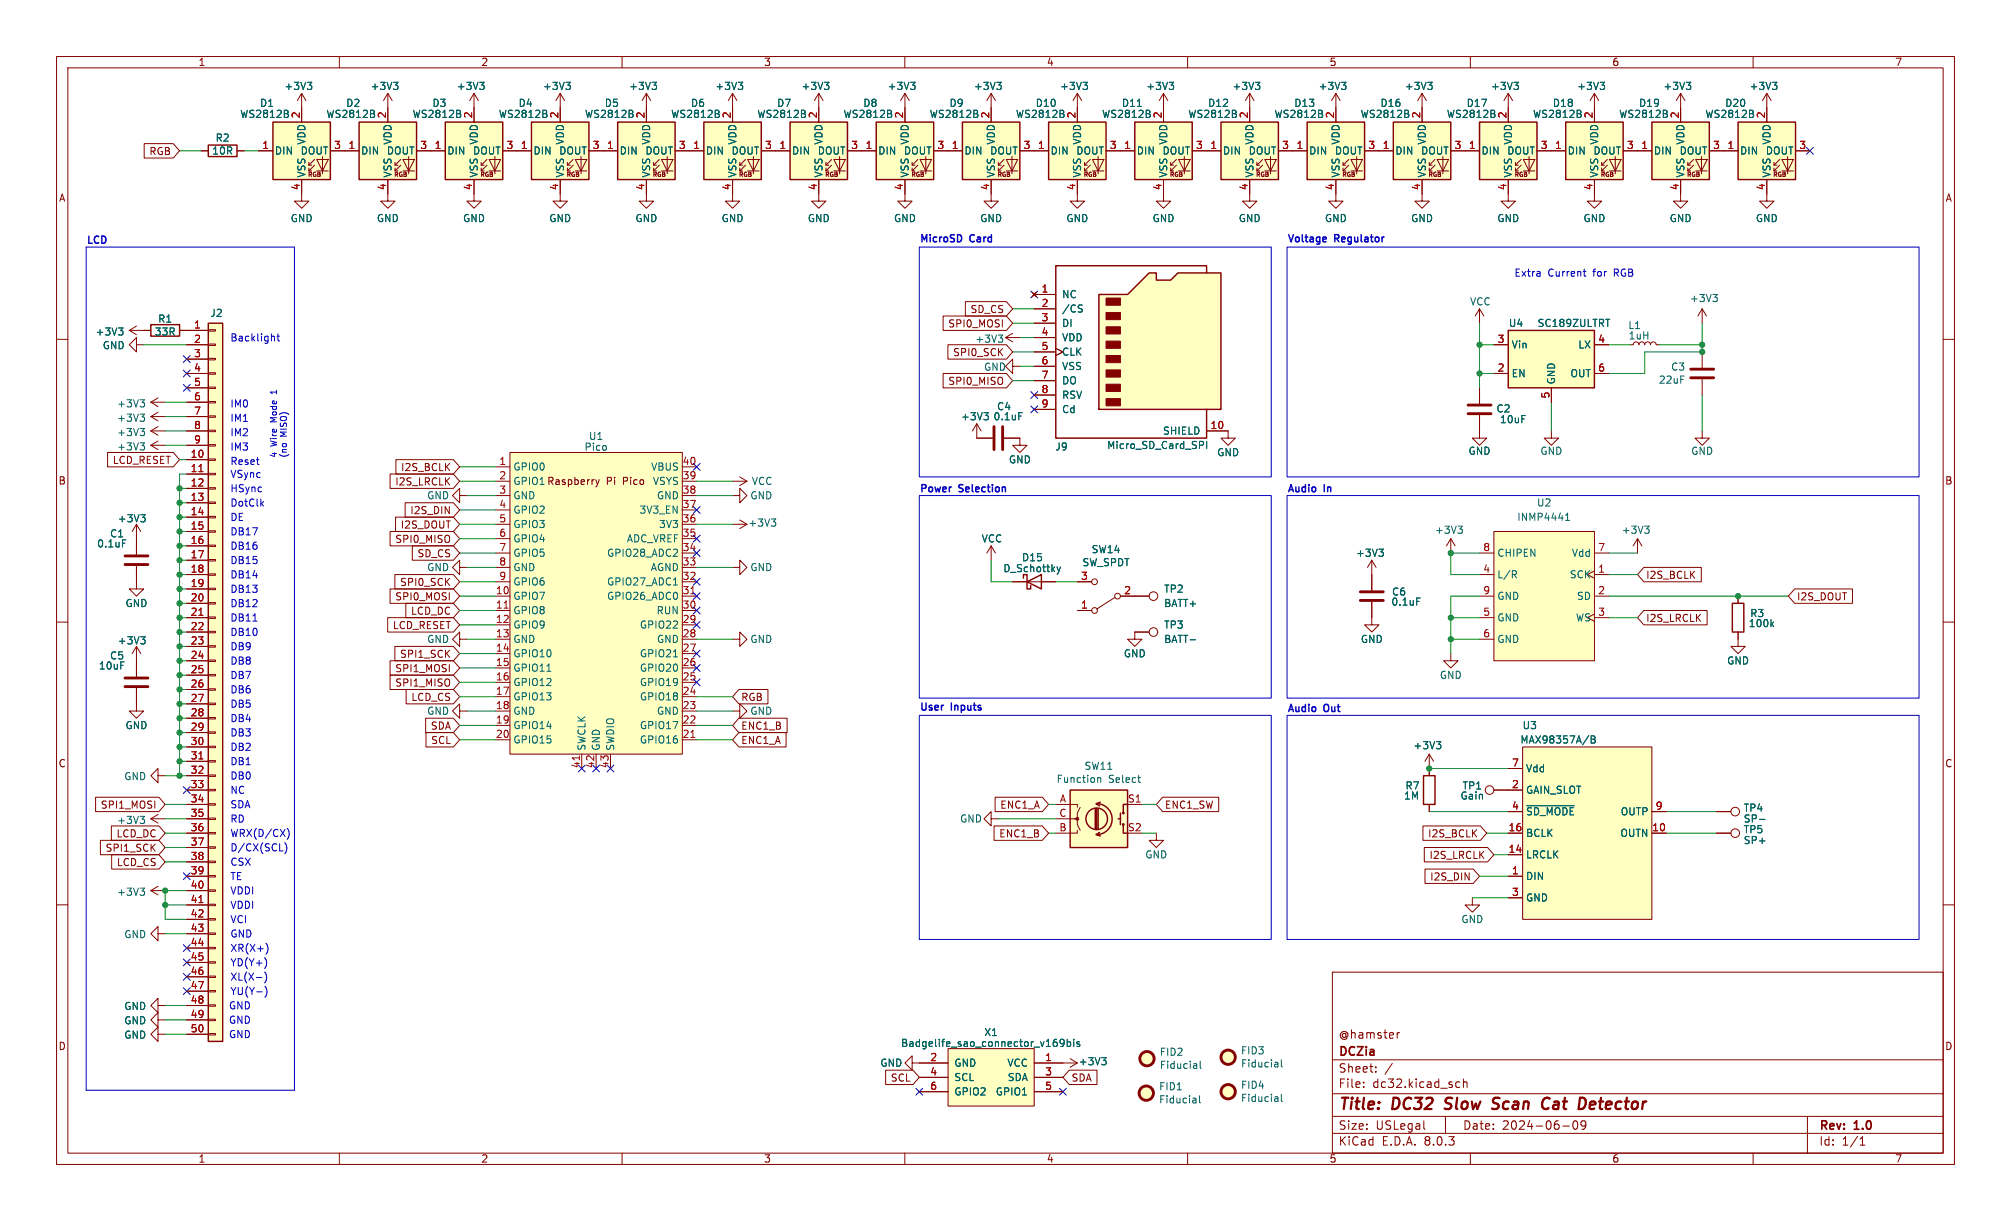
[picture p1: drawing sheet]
<svg xmlns="http://www.w3.org/2000/svg" width="356mm" height="216mm" viewBox="0 0 356 216" stroke-linecap="round" stroke-linejoin="round" font-family="sans-serif">
<defs><g id="words">
<g font-size="2.8" fill="#840000">
<text x="236.6" y="196.8">Title:</text>
<text x="246.3" y="196.8">DC32</text>
<text x="256.4" y="196.8">Slow</text>
<text x="265.6" y="196.8">Scan</text>
<text x="275.1" y="196.8">Cat</text>
<text x="282.4" y="196.8">Detector</text>
</g>
<g font-size="2.1" fill="#840000">
<text x="236.6" y="183.9">@hamster</text>
<text x="236.6" y="189.9">Sheet:</text>
<text x="236.6" y="187.1">DCZia</text>
<text x="236.6" y="192.6">File:</text>
<text x="242.7" y="192.6">dc32.kicad_sch</text>
<text x="236.6" y="202.8">KiCad</text>
<text x="236.6" y="200">Size:</text>
<text x="243.3" y="200">USLegal</text>
<text x="244.3" y="202.8">E.D.A.</text>
<text x="251.9" y="202.8">8.0.3</text>
<text x="258.6" y="200">Date:</text>
<text x="265.6" y="200">2024-06-09</text>
<text x="321.6" y="200.2">Rev:</text>
<text x="321.6" y="202.8">Id:</text>
<text x="325.7" y="202.8">1/1</text>
<text x="328" y="200.2">1.0</text>
</g>
<g font-size="1.8" fill="#840000">
<text x="35" y="11.9">1</text>
<text x="85" y="11.9">2</text>
<text x="135" y="11.9">3</text>
<text x="185" y="11.9">4</text>
<text x="235" y="11.9">5</text>
<text x="285" y="11.9">6</text>
<text x="335" y="11.9">7</text>
<text x="26.3" y="27.6">RGB</text>
<text x="10.3" y="35.9">A</text>
<text x="343.9" y="35.9">A</text>
<text x="167.6" y="58.1">SPI0_MOSI</text>
<text x="171.5" y="55.6">SD_CS</text>
<text x="168.4" y="63.2">SPI0_SCK</text>
<text x="167.6" y="68.3">SPI0_MISO</text>
<text x="19.8" y="82.2">LCD_RESET</text>
<text x="70.8" y="83.5">I2S_BCLK</text>
<text x="10.3" y="85.9">B</text>
<text x="69.8" y="86">I2S_LRCLK</text>
<text x="107.2" y="86">Pi</text>
<text x="110.3" y="86">Pico</text>
<text x="343.9" y="85.9">B</text>
<text x="70.8" y="93.7">I2S_DOUT</text>
<text x="72.5" y="91.1">I2S_DIN</text>
<text x="69.8" y="96.2">SPI0_MISO</text>
<text x="73.7" y="98.7">SD_CS</text>
<text x="69.8" y="106.4">SPI0_MOSI</text>
<text x="70.6" y="103.8">SPI0_SCK</text>
<text x="291" y="102.6">I2S_BCLK</text>
<text x="317.7" y="106.4">I2S_DOUT</text>
<text x="69.4" y="111.4">LCD_RESET</text>
<text x="72.6" y="108.9">LCD_DC</text>
<text x="291" y="110.2">I2S_LRCLK</text>
<text x="69.8" y="119.1">SPI1_MOSI</text>
<text x="70.6" y="116.5">SPI1_SCK</text>
<text x="69.8" y="121.6">SPI1_MISO</text>
<text x="72.6" y="124.1">LCD_CS</text>
<text x="131" y="124.1">RGB</text>
<text x="76.1" y="129.2">SDA</text>
<text x="76.1" y="131.8">SCL</text>
<text x="131" y="129.2">ENC1_B</text>
<text x="131" y="131.8">ENC1_A</text>
<text x="10.3" y="135.9">C</text>
<text x="343.9" y="135.9">C</text>
<text x="17.7" y="143.2">SPI1_MOSI</text>
<text x="176.8" y="143.2">ENC1_A</text>
<text x="205.9" y="143.2">ENC1_SW</text>
<text x="20.5" y="148.3">LCD_DC</text>
<text x="176.6" y="148.3">ENC1_B</text>
<text x="252.4" y="148.3">I2S_BCLK</text>
<text x="18.6" y="150.8">SPI1_SCK</text>
<text x="20.6" y="153.4">LCD_CS</text>
<text x="252.7" y="152.1">I2S_LRCLK</text>
<text x="252.8" y="155.9">I2S_DIN</text>
<text x="10.3" y="185.9">D</text>
<text x="343.9" y="185.9">D</text>
<text x="157.4" y="191.5">SCL</text>
<text x="189.4" y="191.5">SDA</text>
<text x="35" y="205.8">1</text>
<text x="85" y="205.8">2</text>
<text x="135" y="205.8">3</text>
<text x="185" y="205.8">4</text>
<text x="235" y="205.8">5</text>
<text x="285" y="205.8">6</text>
<text x="335" y="205.8">7</text>
</g>
<g font-size="1.8" fill="#006464">
<text x="50.2" y="16.1">+3V3</text>
<text x="65.4" y="16.1">+3V3</text>
<text x="80.7" y="16.1">+3V3</text>
<text x="95.9" y="16.1">+3V3</text>
<text x="111.2" y="16.1">+3V3</text>
<text x="126.4" y="16.1">+3V3</text>
<text x="141.6" y="16.1">+3V3</text>
<text x="156.9" y="16.1">+3V3</text>
<text x="172.1" y="16.1">+3V3</text>
<text x="187.4" y="16.1">+3V3</text>
<text x="202.6" y="16.1">+3V3</text>
<text x="217.8" y="16.1">+3V3</text>
<text x="233.1" y="16.1">+3V3</text>
<text x="248.3" y="16.1">+3V3</text>
<text x="263.6" y="16.1">+3V3</text>
<text x="278.8" y="16.1">+3V3</text>
<text x="294" y="16.1">+3V3</text>
<text x="309.3" y="16.1">+3V3</text>
<text x="42.4" y="21">WS2812B</text>
<text x="45.9" y="19.1">D1</text>
<text x="57.6" y="21">WS2812B</text>
<text x="61.1" y="19.1">D2</text>
<text x="72.9" y="21">WS2812B</text>
<text x="76.4" y="19.1">D3</text>
<text x="88.1" y="21">WS2812B</text>
<text x="91.6" y="19.1">D4</text>
<text x="103.3" y="21">WS2812B</text>
<text x="106.8" y="19.1">D5</text>
<text x="118.6" y="21">WS2812B</text>
<text x="122.1" y="19.1">D6</text>
<text x="133.8" y="21">WS2812B</text>
<text x="137.3" y="19.1">D7</text>
<text x="149.1" y="21">WS2812B</text>
<text x="152.6" y="19.1">D8</text>
<text x="164.3" y="21">WS2812B</text>
<text x="167.8" y="19.1">D9</text>
<text x="179.5" y="21">WS2812B</text>
<text x="183" y="19.1">D10</text>
<text x="194.8" y="21">WS2812B</text>
<text x="198.3" y="19.1">D11</text>
<text x="210" y="21">WS2812B</text>
<text x="213.5" y="19.1">D12</text>
<text x="225.3" y="21">WS2812B</text>
<text x="228.8" y="19.1">D13</text>
<text x="240.5" y="21">WS2812B</text>
<text x="244" y="19.1">D16</text>
<text x="255.7" y="21">WS2812B</text>
<text x="259.2" y="19.1">D17</text>
<text x="271" y="21">WS2812B</text>
<text x="274.5" y="19.1">D18</text>
<text x="286.2" y="21">WS2812B</text>
<text x="289.7" y="19.1">D19</text>
<text x="301.5" y="21">WS2812B</text>
<text x="305" y="19.1">D20</text>
<text x="37.4" y="27.5">10R</text>
<text x="38" y="25.2">R2</text>
<text x="48.5" y="27.5">DIN</text>
<text x="53.1" y="27.5">DOUT</text>
<text x="54.2" y="25.7" transform="rotate(-90 54.2 25.7)">VDD</text>
<text x="63.8" y="27.5">DIN</text>
<text x="68.3" y="27.5">DOUT</text>
<text x="69.4" y="25.7" transform="rotate(-90 69.4 25.7)">VDD</text>
<text x="79" y="27.5">DIN</text>
<text x="83.5" y="27.5">DOUT</text>
<text x="84.7" y="25.7" transform="rotate(-90 84.7 25.7)">VDD</text>
<text x="94.2" y="27.5">DIN</text>
<text x="98.8" y="27.5">DOUT</text>
<text x="99.9" y="25.7" transform="rotate(-90 99.9 25.7)">VDD</text>
<text x="109.5" y="27.5">DIN</text>
<text x="114" y="27.5">DOUT</text>
<text x="115.2" y="25.7" transform="rotate(-90 115.2 25.7)">VDD</text>
<text x="124.7" y="27.5">DIN</text>
<text x="129.3" y="27.5">DOUT</text>
<text x="130.4" y="25.7" transform="rotate(-90 130.4 25.7)">VDD</text>
<text x="140" y="27.5">DIN</text>
<text x="144.5" y="27.5">DOUT</text>
<text x="145.6" y="25.7" transform="rotate(-90 145.6 25.7)">VDD</text>
<text x="155.2" y="27.5">DIN</text>
<text x="159.7" y="27.5">DOUT</text>
<text x="160.9" y="25.7" transform="rotate(-90 160.9 25.7)">VDD</text>
<text x="170.4" y="27.5">DIN</text>
<text x="175" y="27.5">DOUT</text>
<text x="176.1" y="25.7" transform="rotate(-90 176.1 25.7)">VDD</text>
<text x="185.7" y="27.5">DIN</text>
<text x="190.2" y="27.5">DOUT</text>
<text x="191.4" y="25.7" transform="rotate(-90 191.4 25.7)">VDD</text>
<text x="200.9" y="27.5">DIN</text>
<text x="205.5" y="27.5">DOUT</text>
<text x="206.6" y="25.7" transform="rotate(-90 206.6 25.7)">VDD</text>
<text x="216.2" y="27.5">DIN</text>
<text x="220.7" y="27.5">DOUT</text>
<text x="221.8" y="25.7" transform="rotate(-90 221.8 25.7)">VDD</text>
<text x="231.4" y="27.5">DIN</text>
<text x="235.9" y="27.5">DOUT</text>
<text x="237.1" y="25.7" transform="rotate(-90 237.1 25.7)">VDD</text>
<text x="246.6" y="27.5">DIN</text>
<text x="251.2" y="27.5">DOUT</text>
<text x="252.3" y="25.7" transform="rotate(-90 252.3 25.7)">VDD</text>
<text x="261.9" y="27.5">DIN</text>
<text x="266.4" y="27.5">DOUT</text>
<text x="267.6" y="25.7" transform="rotate(-90 267.6 25.7)">VDD</text>
<text x="277.1" y="27.5">DIN</text>
<text x="281.7" y="27.5">DOUT</text>
<text x="282.8" y="25.7" transform="rotate(-90 282.8 25.7)">VDD</text>
<text x="292.4" y="27.5">DIN</text>
<text x="296.9" y="27.5">DOUT</text>
<text x="298" y="25.7" transform="rotate(-90 298 25.7)">VDD</text>
<text x="307.6" y="27.5">DIN</text>
<text x="312.1" y="27.5">DOUT</text>
<text x="313.3" y="25.7" transform="rotate(-90 313.3 25.7)">VDD</text>
<text x="54.2" y="31.5" transform="rotate(-90 54.2 31.5)">VSS</text>
<text x="69.4" y="31.5" transform="rotate(-90 69.4 31.5)">VSS</text>
<text x="84.7" y="31.5" transform="rotate(-90 84.7 31.5)">VSS</text>
<text x="99.9" y="31.5" transform="rotate(-90 99.9 31.5)">VSS</text>
<text x="115.2" y="31.5" transform="rotate(-90 115.2 31.5)">VSS</text>
<text x="130.4" y="31.5" transform="rotate(-90 130.4 31.5)">VSS</text>
<text x="145.6" y="31.5" transform="rotate(-90 145.6 31.5)">VSS</text>
<text x="160.9" y="31.5" transform="rotate(-90 160.9 31.5)">VSS</text>
<text x="176.1" y="31.5" transform="rotate(-90 176.1 31.5)">VSS</text>
<text x="191.4" y="31.5" transform="rotate(-90 191.4 31.5)">VSS</text>
<text x="206.6" y="31.5" transform="rotate(-90 206.6 31.5)">VSS</text>
<text x="221.8" y="31.5" transform="rotate(-90 221.8 31.5)">VSS</text>
<text x="237.1" y="31.5" transform="rotate(-90 237.1 31.5)">VSS</text>
<text x="252.3" y="31.5" transform="rotate(-90 252.3 31.5)">VSS</text>
<text x="267.6" y="31.5" transform="rotate(-90 267.6 31.5)">VSS</text>
<text x="282.8" y="31.5" transform="rotate(-90 282.8 31.5)">VSS</text>
<text x="298" y="31.5" transform="rotate(-90 298 31.5)">VSS</text>
<text x="313.3" y="31.5" transform="rotate(-90 313.3 31.5)">VSS</text>
<text x="51.3" y="39.5">GND</text>
<text x="66.5" y="39.5">GND</text>
<text x="81.8" y="39.5">GND</text>
<text x="97" y="39.5">GND</text>
<text x="112.3" y="39.5">GND</text>
<text x="127.5" y="39.5">GND</text>
<text x="142.7" y="39.5">GND</text>
<text x="158" y="39.5">GND</text>
<text x="173.2" y="39.5">GND</text>
<text x="188.5" y="39.5">GND</text>
<text x="203.7" y="39.5">GND</text>
<text x="218.9" y="39.5">GND</text>
<text x="234.2" y="39.5">GND</text>
<text x="249.4" y="39.5">GND</text>
<text x="264.7" y="39.5">GND</text>
<text x="279.9" y="39.5">GND</text>
<text x="295.1" y="39.5">GND</text>
<text x="310.4" y="39.5">GND</text>
<text x="187.7" y="52.9">NC</text>
<text x="298.7" y="53.6">+3V3</text>
<text x="16.8" y="59.5">+3V3</text>
<text x="27.3" y="59.5">33R</text>
<text x="27.9" y="57.3">R1</text>
<text x="37.1" y="56.2">J2</text>
<text x="187.7" y="55.5">/CS</text>
<text x="187.7" y="58">DI</text>
<text x="259.9" y="54.2">VCC</text>
<text x="266.7" y="58">U4</text>
<text x="271.8" y="58">SC189ZULTRT</text>
<text x="287.8" y="58.4">L1</text>
<text x="18.1" y="62">GND</text>
<text x="172.4" y="60.8">+3V3</text>
<text x="173.9" y="65.8">GND</text>
<text x="187.7" y="60.6">VDD</text>
<text x="187.7" y="63.1">CLK</text>
<text x="187.7" y="65.6">VSS</text>
<text x="267.2" y="61.8">Vin</text>
<text x="279" y="61.8">LX</text>
<text x="287.9" y="60.2">1uH</text>
<text x="295.4" y="65.7">C3</text>
<text x="187.7" y="68.2">DO</text>
<text x="187.7" y="70.7">RSV</text>
<text x="267.2" y="66.9">EN</text>
<text x="275.2" y="68.1" transform="rotate(-90 275.2 68.1)">GND</text>
<text x="277.6" y="66.9">OUT</text>
<text x="293.2" y="68">22uF</text>
<text x="20.6" y="77.3">+3V3</text>
<text x="20.6" y="74.8">+3V3</text>
<text x="20.6" y="72.2">+3V3</text>
<text x="104" y="78">U1</text>
<text x="169.8" y="74.5">+3V3</text>
<text x="175.6" y="74.5">0.1uF</text>
<text x="176.2" y="72.7">C4</text>
<text x="187.7" y="73.3">Cd</text>
<text x="205.5" y="77.1">SHIELD</text>
<text x="264.5" y="73.1">C2</text>
<text x="265.1" y="75">10uF</text>
<text x="20.6" y="79.9">+3V3</text>
<text x="90.7" y="83.4">GPIO0</text>
<text x="103.3" y="79.9">Pico</text>
<text x="115" y="83.4">VBUS</text>
<text x="178.3" y="82.1">GND</text>
<text x="186.5" y="79.9">J9</text>
<text x="195.7" y="79.6">Micro_SD_Card_SPI</text>
<text x="215.1" y="80.9">GND</text>
<text x="259.6" y="80.6">GND</text>
<text x="272.3" y="80.6">GND</text>
<text x="299" y="80.6">GND</text>
<text x="75.4" y="88.5">GND</text>
<text x="90.7" y="86">GPIO1 Raspberry</text>
<text x="90.7" y="88.5">GND</text>
<text x="115.3" y="86">VSYS</text>
<text x="116.1" y="88.5">GND</text>
<text x="132.6" y="88.5">GND</text>
<text x="132.9" y="86">VCC</text>
<text x="271.7" y="89.8">U2</text>
<text x="19.4" y="95.2">C1</text>
<text x="20.7" y="92.6">+3V3</text>
<text x="90.7" y="91">GPIO2</text>
<text x="90.7" y="93.6">GPIO3</text>
<text x="113" y="91">3V3_EN</text>
<text x="116.4" y="93.6">3V3</text>
<text x="132.2" y="93.3">+3V3</text>
<text x="253.6" y="94.6">+3V3</text>
<text x="268.2" y="92.3">INMP4441</text>
<text x="286.7" y="94.6">+3V3</text>
<text x="17.1" y="97">0.1uF</text>
<text x="75.4" y="101.2">GND</text>
<text x="90.7" y="96.1">GPIO4</text>
<text x="90.7" y="98.7">GPIO5</text>
<text x="90.7" y="101.2">GND</text>
<text x="107.2" y="98.7">GPIO28_ADC2</text>
<text x="110.7" y="96.1">ADC_VREF</text>
<text x="115" y="101.2">AGND</text>
<text x="132.6" y="101.2">GND</text>
<text x="173.5" y="96.1">VCC</text>
<text x="177.3" y="101.4">D_Schottky</text>
<text x="180.6" y="99.5">D15</text>
<text x="191.3" y="100.3">SW_SPDT</text>
<text x="192.9" y="98">SW14</text>
<text x="239.7" y="98.7">+3V3</text>
<text x="264.7" y="98.7">CHIPEN</text>
<text x="277.8" y="98.7">Vdd</text>
<text x="22.1" y="107.5">GND</text>
<text x="90.7" y="106.3">GPIO7</text>
<text x="90.7" y="103.7">GPIO6</text>
<text x="107.2" y="106.3">GPIO26_ADC0</text>
<text x="107.2" y="103.7">GPIO27_ADC1</text>
<text x="205.7" y="105">TP2</text>
<text x="205.7" y="107.5">BATT+</text>
<text x="245.9" y="107.3">0.1uF</text>
<text x="246.1" y="105.5">C6</text>
<text x="264.7" y="102.5">L/R</text>
<text x="264.7" y="106.3">GND</text>
<text x="277.5" y="102.5">SCK</text>
<text x="278.7" y="106.3">SD</text>
<text x="75.4" y="113.9">GND</text>
<text x="90.7" y="108.8">GPIO8</text>
<text x="90.7" y="111.4">GPIO9</text>
<text x="90.7" y="113.9">GND</text>
<text x="113" y="111.4">GPIO22</text>
<text x="116" y="108.8">RUN</text>
<text x="116.1" y="113.9">GND</text>
<text x="132.6" y="113.9">GND</text>
<text x="205.7" y="111.4">TP3</text>
<text x="205.7" y="113.9">BATT-</text>
<text x="240.5" y="113.9">GND</text>
<text x="264.7" y="110.1">GND</text>
<text x="264.7" y="113.9">GND</text>
<text x="278.6" y="110.1">WS</text>
<text x="309.1" y="111.1">100k</text>
<text x="309.4" y="109.3">R3</text>
<text x="17.4" y="118.6">10uF</text>
<text x="19.4" y="116.8">C5</text>
<text x="20.7" y="114.1">+3V3</text>
<text x="90.7" y="116.4">GPIO10</text>
<text x="90.7" y="119">GPIO11</text>
<text x="113" y="119">GPIO20</text>
<text x="113" y="116.4">GPIO21</text>
<text x="198.6" y="116.4">GND</text>
<text x="305.3" y="117.7">GND</text>
<text x="90.7" y="121.5">GPIO12</text>
<text x="90.7" y="124.1">GPIO13</text>
<text x="113" y="124.1">GPIO18</text>
<text x="113" y="121.5">GPIO19</text>
<text x="254.5" y="120.2">GND</text>
<text x="22.1" y="129.1">GND</text>
<text x="75.4" y="126.6">GND</text>
<text x="90.7" y="126.6">GND</text>
<text x="90.7" y="129.1">GPIO14</text>
<text x="90.7" y="131.7">GPIO15</text>
<text x="113" y="131.7">GPIO16</text>
<text x="113" y="129.1">GPIO17</text>
<text x="116.1" y="126.6">GND</text>
<text x="132.6" y="126.6">GND</text>
<text x="268.7" y="131.7">MAX98357A/B</text>
<text x="269.1" y="129.1">U3</text>
<text x="103.7" y="132.8" transform="rotate(-90 103.7 132.8)">SWCLK</text>
<text x="106.3" y="132.8" transform="rotate(-90 106.3 132.8)">GND</text>
<text x="108.8" y="132.8" transform="rotate(-90 108.8 132.8)">SWDIO</text>
<text x="191.7" y="136.3">SW11</text>
<text x="249.8" y="132.7">+3V3</text>
<text x="269.7" y="136.8">Vdd</text>
<text x="21.9" y="138.2">GND</text>
<text x="186.7" y="138.6">Function</text>
<text x="196" y="138.6">Select</text>
<text x="248.2" y="141.6">1M</text>
<text x="248.4" y="139.8">R7</text>
<text x="258.2" y="141.6">Gain</text>
<text x="258.5" y="139.8">TP1</text>
<text x="269.7" y="140.6">GAIN_SLOT</text>
<text x="308.2" y="143.7">TP4</text>
<text x="20.6" y="145.9">+3V3</text>
<text x="169.7" y="145.6">GND</text>
<text x="269.7" y="148.2">BCLK</text>
<text x="269.7" y="144.4">~{SD_MODE}</text>
<text x="286.4" y="148.2">OUTN</text>
<text x="286.5" y="144.4">OUTP</text>
<text x="308.2" y="145.7">SP-</text>
<text x="308.2" y="147.5">TP5</text>
<text x="308.2" y="149.5">SP+</text>
<text x="202.4" y="152">GND</text>
<text x="269.7" y="155.8">DIN</text>
<text x="269.7" y="152">LRCLK</text>
<text x="20.6" y="158.6">+3V3</text>
<text x="269.7" y="159.6">GND</text>
<text x="21.9" y="166.1">GND</text>
<text x="258.3" y="163.4">GND</text>
<text x="21.9" y="178.8">GND</text>
<text x="21.9" y="183.9">GND</text>
<text x="21.9" y="181.3">GND</text>
<text x="159.2" y="185.3">Badgelife_sao_connector_v169bis</text>
<text x="173.9" y="183.4">X1</text>
<text x="155.6" y="188.8">GND</text>
<text x="168.7" y="188.8">GND</text>
<text x="168.7" y="191.4">SCL</text>
<text x="178" y="188.8">VCC</text>
<text x="178.1" y="191.4">SDA</text>
<text x="190.7" y="188.6">+3V3</text>
<text x="205" y="186.9">FID2</text>
<text x="205" y="189.2">Fiducial</text>
<text x="219.3" y="186.6">FID3</text>
<text x="219.3" y="189">Fiducial</text>
<text x="168.7" y="193.9">GPIO2</text>
<text x="176" y="193.9">GPIO1</text>
<text x="204.9" y="193">FID1</text>
<text x="204.9" y="195.3">Fiducial</text>
<text x="219.3" y="192.7">FID4</text>
<text x="219.3" y="195">Fiducial</text>
</g>
<g font-size="1.8" fill="#a90000">
<text x="53.1" y="21" transform="rotate(-90 53.1 21)">2</text>
<text x="68.3" y="21" transform="rotate(-90 68.3 21)">2</text>
<text x="83.6" y="21" transform="rotate(-90 83.6 21)">2</text>
<text x="98.8" y="21" transform="rotate(-90 98.8 21)">2</text>
<text x="114" y="21" transform="rotate(-90 114 21)">2</text>
<text x="129.3" y="21" transform="rotate(-90 129.3 21)">2</text>
<text x="144.5" y="21" transform="rotate(-90 144.5 21)">2</text>
<text x="159.8" y="21" transform="rotate(-90 159.8 21)">2</text>
<text x="175" y="21" transform="rotate(-90 175 21)">2</text>
<text x="190.2" y="21" transform="rotate(-90 190.2 21)">2</text>
<text x="205.5" y="21" transform="rotate(-90 205.5 21)">2</text>
<text x="220.7" y="21" transform="rotate(-90 220.7 21)">2</text>
<text x="236" y="21" transform="rotate(-90 236 21)">2</text>
<text x="251.2" y="21" transform="rotate(-90 251.2 21)">2</text>
<text x="266.4" y="21" transform="rotate(-90 266.4 21)">2</text>
<text x="281.7" y="21" transform="rotate(-90 281.7 21)">2</text>
<text x="296.9" y="21" transform="rotate(-90 296.9 21)">2</text>
<text x="312.2" y="21" transform="rotate(-90 312.2 21)">2</text>
<text x="46.3" y="26.4">1</text>
<text x="59" y="26.4">3</text>
<text x="61.5" y="26.4">1</text>
<text x="74.2" y="26.4">3</text>
<text x="76.8" y="26.4">1</text>
<text x="89.5" y="26.4">3</text>
<text x="92" y="26.4">1</text>
<text x="104.7" y="26.4">3</text>
<text x="107.2" y="26.4">1</text>
<text x="119.9" y="26.4">3</text>
<text x="122.5" y="26.4">1</text>
<text x="135.2" y="26.4">3</text>
<text x="137.7" y="26.4">1</text>
<text x="150.4" y="26.4">3</text>
<text x="153" y="26.4">1</text>
<text x="165.7" y="26.4">3</text>
<text x="168.2" y="26.4">1</text>
<text x="180.9" y="26.4">3</text>
<text x="183.4" y="26.4">1</text>
<text x="196.1" y="26.4">3</text>
<text x="198.7" y="26.4">1</text>
<text x="211.4" y="26.4">3</text>
<text x="213.9" y="26.4">1</text>
<text x="226.6" y="26.4">3</text>
<text x="229.2" y="26.4">1</text>
<text x="241.9" y="26.4">3</text>
<text x="244.4" y="26.4">1</text>
<text x="257.1" y="26.4">3</text>
<text x="259.6" y="26.4">1</text>
<text x="272.3" y="26.4">3</text>
<text x="274.9" y="26.4">1</text>
<text x="287.6" y="26.4">3</text>
<text x="290.1" y="26.4">1</text>
<text x="302.8" y="26.4">3</text>
<text x="305.4" y="26.4">1</text>
<text x="318.1" y="26.4">3</text>
<text x="53.1" y="33.7" transform="rotate(-90 53.1 33.7)">4</text>
<text x="68.3" y="33.7" transform="rotate(-90 68.3 33.7)">4</text>
<text x="83.6" y="33.7" transform="rotate(-90 83.6 33.7)">4</text>
<text x="98.8" y="33.7" transform="rotate(-90 98.8 33.7)">4</text>
<text x="114" y="33.7" transform="rotate(-90 114 33.7)">4</text>
<text x="129.3" y="33.7" transform="rotate(-90 129.3 33.7)">4</text>
<text x="144.5" y="33.7" transform="rotate(-90 144.5 33.7)">4</text>
<text x="159.8" y="33.7" transform="rotate(-90 159.8 33.7)">4</text>
<text x="175" y="33.7" transform="rotate(-90 175 33.7)">4</text>
<text x="190.2" y="33.7" transform="rotate(-90 190.2 33.7)">4</text>
<text x="205.5" y="33.7" transform="rotate(-90 205.5 33.7)">4</text>
<text x="220.7" y="33.7" transform="rotate(-90 220.7 33.7)">4</text>
<text x="236" y="33.7" transform="rotate(-90 236 33.7)">4</text>
<text x="251.2" y="33.7" transform="rotate(-90 251.2 33.7)">4</text>
<text x="266.4" y="33.7" transform="rotate(-90 266.4 33.7)">4</text>
<text x="281.7" y="33.7" transform="rotate(-90 281.7 33.7)">4</text>
<text x="296.9" y="33.7" transform="rotate(-90 296.9 33.7)">4</text>
<text x="312.2" y="33.7" transform="rotate(-90 312.2 33.7)">4</text>
<text x="184.1" y="51.8">1</text>
<text x="34.2" y="58.2">1</text>
<text x="184.1" y="54.4">2</text>
<text x="184.1" y="56.9">3</text>
<text x="184.1" y="59.4">4</text>
<text x="34.2" y="60.7">2</text>
<text x="34.2" y="63.2">3</text>
<text x="34.2" y="65.8">4</text>
<text x="184.1" y="62">5</text>
<text x="184.1" y="64.5">6</text>
<text x="264.7" y="65.8">2</text>
<text x="264.7" y="60.7">3</text>
<text x="282.5" y="60.7">4</text>
<text x="282.5" y="65.8">6</text>
<text x="34.2" y="68.3">5</text>
<text x="34.2" y="70.9">6</text>
<text x="184.1" y="67.1">7</text>
<text x="184.1" y="69.6">8</text>
<text x="274.1" y="70.6" transform="rotate(-90 274.1 70.6)">5</text>
<text x="34.2" y="73.4">7</text>
<text x="34.2" y="75.9">8</text>
<text x="184.1" y="72.1">9</text>
<text x="214" y="75.9">10</text>
<text x="33.6" y="81">10</text>
<text x="33.6" y="83.6">11</text>
<text x="34.2" y="78.5">9</text>
<text x="88.2" y="82.3">1</text>
<text x="120.6" y="82.3">40</text>
<text x="33.6" y="86.1">12</text>
<text x="33.6" y="88.6">13</text>
<text x="88.2" y="84.8">2</text>
<text x="88.2" y="87.4">3</text>
<text x="88.2" y="89.9">4</text>
<text x="120.6" y="89.9">37</text>
<text x="120.6" y="87.4">38</text>
<text x="120.6" y="84.8">39</text>
<text x="33.6" y="91.2">14</text>
<text x="33.6" y="93.7">15</text>
<text x="88.2" y="92.5">5</text>
<text x="88.2" y="95">6</text>
<text x="120.6" y="95">35</text>
<text x="120.6" y="92.5">36</text>
<text x="33.6" y="96.3">16</text>
<text x="33.6" y="98.8">17</text>
<text x="33.6" y="101.3">18</text>
<text x="88.2" y="97.5">7</text>
<text x="88.2" y="100.1">8</text>
<text x="120.6" y="100.1">33</text>
<text x="120.6" y="97.5">34</text>
<text x="262.2" y="101.3">4</text>
<text x="262.2" y="97.5">8</text>
<text x="282.5" y="101.3">1</text>
<text x="282.5" y="97.5">7</text>
<text x="33.6" y="103.9">19</text>
<text x="33.6" y="106.4">20</text>
<text x="87.6" y="105.2">10</text>
<text x="87.6" y="107.7">11</text>
<text x="88.2" y="102.6">9</text>
<text x="120.6" y="107.7">30</text>
<text x="120.6" y="105.2">31</text>
<text x="120.6" y="102.6">32</text>
<text x="191.1" y="107.7">1</text>
<text x="191.1" y="102.6">3</text>
<text x="198.7" y="105.2">2</text>
<text x="262.2" y="105.2">9</text>
<text x="282.5" y="105.2">2</text>
<text x="33.6" y="109">21</text>
<text x="33.6" y="111.5">22</text>
<text x="87.6" y="110.2">12</text>
<text x="87.6" y="112.8">13</text>
<text x="120.6" y="112.8">28</text>
<text x="120.6" y="110.2">29</text>
<text x="262.2" y="109">5</text>
<text x="262.2" y="112.8">6</text>
<text x="282.5" y="109">3</text>
<text x="33.6" y="114">23</text>
<text x="33.6" y="116.6">24</text>
<text x="33.6" y="119.1">25</text>
<text x="87.6" y="115.3">14</text>
<text x="87.6" y="117.9">15</text>
<text x="120.6" y="117.9">26</text>
<text x="120.6" y="115.3">27</text>
<text x="33.6" y="121.7">26</text>
<text x="33.6" y="124.2">27</text>
<text x="87.6" y="120.4">16</text>
<text x="87.6" y="122.9">17</text>
<text x="87.6" y="125.5">18</text>
<text x="120.6" y="125.5">23</text>
<text x="120.6" y="122.9">24</text>
<text x="120.6" y="120.4">25</text>
<text x="33.6" y="126.7">28</text>
<text x="33.6" y="129.3">29</text>
<text x="33.6" y="131.8">30</text>
<text x="87.6" y="128">19</text>
<text x="87.6" y="130.6">20</text>
<text x="120.6" y="130.6">21</text>
<text x="120.6" y="128">22</text>
<text x="33.6" y="134.4">31</text>
<text x="33.6" y="136.9">32</text>
<text x="102.6" y="135.9" transform="rotate(-90 102.6 135.9)">41</text>
<text x="105.2" y="135.9" transform="rotate(-90 105.2 135.9)">42</text>
<text x="107.7" y="135.9" transform="rotate(-90 107.7 135.9)">43</text>
<text x="267.3" y="135.6">7</text>
<text x="33.6" y="139.4">33</text>
<text x="33.6" y="142">34</text>
<text x="187.3" y="142">A</text>
<text x="199.3" y="142">S1</text>
<text x="267.3" y="139.4">2</text>
<text x="267.3" y="143.3">4</text>
<text x="292.7" y="143.3">9</text>
<text x="33.6" y="144.5">35</text>
<text x="33.6" y="147.1">36</text>
<text x="33.6" y="149.6">37</text>
<text x="187.2" y="147.1">B</text>
<text x="187.2" y="144.5">C</text>
<text x="199.3" y="147.1">S2</text>
<text x="266.7" y="147.1">16</text>
<text x="292.1" y="147.1">10</text>
<text x="33.6" y="152.1">38</text>
<text x="33.6" y="154.7">39</text>
<text x="266.7" y="150.9">14</text>
<text x="267.3" y="154.7">1</text>
<text x="33.6" y="157.2">40</text>
<text x="33.6" y="159.8">41</text>
<text x="267.3" y="158.5">3</text>
<text x="33.6" y="162.3">42</text>
<text x="33.6" y="164.8">43</text>
<text x="33.6" y="167.4">44</text>
<text x="33.6" y="169.9">45</text>
<text x="33.6" y="172.5">46</text>
<text x="33.6" y="175">47</text>
<text x="33.6" y="177.5">48</text>
<text x="33.6" y="180.1">49</text>
<text x="33.6" y="182.6">50</text>
<text x="164.4" y="187.7">2</text>
<text x="164.4" y="190.2">4</text>
<text x="184.7" y="187.7">1</text>
<text x="184.7" y="190.2">3</text>
<text x="164.4" y="192.8">6</text>
<text x="184.7" y="192.8">5</text>
</g>
<g font-size="1.8" fill="#0000c2">
<text x="15.2" y="43.2">LCD</text>
<text x="162.6" y="42.9">MicroSD</text>
<text x="171.6" y="42.9">Card</text>
<text x="227.6" y="42.9">Voltage</text>
<text x="236.1" y="42.9">Regulator</text>
<text x="267.7" y="49.1">Extra</text>
<text x="273.7" y="49.1">Current</text>
<text x="281.8" y="49.1">for</text>
<text x="285.7" y="49.1">RGB</text>
<text x="40.6" y="60.5">Backlight</text>
<text x="40.6" y="74.7">IM1</text>
<text x="40.6" y="72.1">IM0</text>
<text x="40.6" y="77.2">IM2</text>
<text x="40.6" y="82.3">Reset</text>
<text x="40.6" y="79.8">IM3</text>
<text x="40.6" y="87.1">HSync</text>
<text x="40.6" y="89.7">DotClk</text>
<text x="40.6" y="84.6">VSync</text>
<text x="162.6" y="87.1">Power</text>
<text x="169.7" y="87.1">Selection</text>
<text x="227.6" y="87.1">Audio</text>
<text x="234.2" y="87.1">In</text>
<text x="40.6" y="92.2">DE</text>
<text x="40.6" y="94.7">DB17</text>
<text x="40.6" y="97.3">DB16</text>
<text x="40.6" y="99.8">DB15</text>
<text x="40.6" y="102.4">DB14</text>
<text x="40.6" y="104.9">DB13</text>
<text x="40.6" y="107.4">DB12</text>
<text x="40.6" y="112.5">DB10</text>
<text x="40.6" y="110">DB11</text>
<text x="40.6" y="117.6">DB8</text>
<text x="40.6" y="115.1">DB9</text>
<text x="40.6" y="120.1">DB7</text>
<text x="40.6" y="125.2">DB5</text>
<text x="40.6" y="122.7">DB6</text>
<text x="162.6" y="125.7">User</text>
<text x="168.3" y="125.7">Inputs</text>
<text x="227.6" y="126">Audio</text>
<text x="234.2" y="126">Out</text>
<text x="40.6" y="127.8">DB4</text>
<text x="40.6" y="130.3">DB3</text>
<text x="40.6" y="132.8">DB2</text>
<text x="40.6" y="135.4">DB1</text>
<text x="40.6" y="137.9">DB0</text>
<text x="40.6" y="140.5">NC</text>
<text x="40.6" y="143">SDA</text>
<text x="40.6" y="148.1">WRX(D/CX)</text>
<text x="40.6" y="145.5">RD</text>
<text x="40.6" y="155.7">TE</text>
<text x="40.6" y="150.6">D/CX(SCL)</text>
<text x="40.6" y="153.2">CSX</text>
<text x="40.6" y="158.2">VDDI</text>
<text x="40.6" y="160.8">VDDI</text>
<text x="40.6" y="165.9">GND</text>
<text x="40.6" y="163.3">VCI</text>
<text x="40.6" y="168.4">XR(X+)</text>
<text x="40.6" y="170.9">YD(Y+)</text>
<text x="40.6" y="173.5">XL(X-)</text>
<text x="40.4" y="178.6">GND</text>
<text x="40.6" y="176">YU(Y-)</text>
<text x="40.4" y="183.6">GND</text>
<text x="40.4" y="181.1">GND</text>
</g>
<g font-size="1.5" fill="#0000c2">
<text x="49" y="69.2" transform="rotate(-90 49 69.2)">1</text>
<text x="49" y="74.5" transform="rotate(-90 49 74.5)">Mode</text>
<text x="50.8" y="77.3" transform="rotate(-90 50.8 77.3)">MISO)</text>
<text x="49" y="81" transform="rotate(-90 49 81)">4</text>
<text x="49" y="78.9" transform="rotate(-90 49 78.9)">Wire</text>
<text x="50.8" y="81" transform="rotate(-90 50.8 81)">(no</text>
</g>
<g font-size="1.1" fill="#840000">
<text x="54.3" y="31.5">RGB</text>
<text x="69.6" y="31.5">RGB</text>
<text x="84.8" y="31.5">RGB</text>
<text x="100.1" y="31.5">RGB</text>
<text x="115.3" y="31.5">RGB</text>
<text x="130.5" y="31.5">RGB</text>
<text x="145.8" y="31.5">RGB</text>
<text x="161" y="31.5">RGB</text>
<text x="176.3" y="31.5">RGB</text>
<text x="191.5" y="31.5">RGB</text>
<text x="206.7" y="31.5">RGB</text>
<text x="222" y="31.5">RGB</text>
<text x="237.2" y="31.5">RGB</text>
<text x="252.5" y="31.5">RGB</text>
<text x="267.7" y="31.5">RGB</text>
<text x="282.9" y="31.5">RGB</text>
<text x="298.2" y="31.5">RGB</text>
<text x="313.4" y="31.5">RGB</text>
</g>
</g></defs>
<g fill="none" stroke="#840000" stroke-width=".18">
<path d="M10 10h335.6v195.9h-335.6zM12 12h331.6v191.9h-331.6zM60 10v2M110 10v2M160 10v2M210 10v2M260 10v2M310 10v2M10 60h2M343.6 60h2M10 110h2M343.6 110h2"/>
<path d="M10 160h2M343.6 160h2M235.6 171.9h108v32h-108zM235.6 197.4h108M235.6 193.4h108M235.6 187.4h108M241.1 192.1v.2M241.1 191.4v.1M243.3 189.4v.2M243.3 188.7v.1M246.2 188l-1.3 1.9M247.1 182.6v1"/>
<path d="M247.5 182.6l-.3 .1-.1 .2M251.8 199.6l.2 .1M255.6 197.4v3M257.6 192.2h.5M257.6 191.4h.5M258.8 191.4l.2-.1 .3 .1 .1 .9M258.8 190.8v1.5M276.3 199.1h1.2M278.3 198.3l.2-.1a.81 .81 0 0 1 .6 .6 .81 .81 0 0 1-.3 .8l-.2 .1a.82 .82 0 0 1-.6-.6 .82 .82 0 0 1 .3-.8zM280.4 198.8l-.3 .3h-.3l-.2-.3 .1-.5 .4-.1 .2 .1a.99 .99 0 0 1-.3 1.4h-.3M319.6 197.4v6.5M60 203.9v2"/>
<path d="M110 203.9v2M160 203.9v2M210 203.9v2M235.6 200.4h108M260 203.9v2M310 203.9v2M328.9 202.5h.9M328.9 201.4l.4-.4v1.5"/>
</g>
<path d="M255.4 196l.3 .1M255.7 194.3l-.1 .4 .1 .2M264.1 195l.8 .2M264.9 195.9l-.3 .2h-.5M264.9 194.1h-.5l-.3 .2M273.2 194.2a.68 .68 0 0 1 .8 .1M273.8 195.9l-.6 .2M281.9 194.8l-.6 .1-.2 .9 .2 .3h.4M282.1 195.2l-1 .2" fill="none" stroke="#840000" stroke-width=".4"/>
<path d="M189.2 139.7h10.2v10.2h-10.2z" fill="#ffffc2"/>
<g fill="none" stroke="#840000" stroke-width=".25">
<path d="M189.2 139.7h10.2v10.2h-10.2zM193.7 143v3.6M193.9 142.1a2.73 2.73 0 0 1 2.8 2.7 2.73 2.73 0 0 1-2.8 2.8M193.9 143v3.6M194.2 143v3.6M194.4 147.2l-.6 .4 .8 .2M194.6 141.9l-.8 .2 .6 .4M197.7 144.8h.4M198.1 143.8v2M198.6 145.8v1.5h.8M199.4 142.2h-.8v1.6"/>
<circle cx="193.9" cy="144.8" r="1.9"/>
<circle cx="198.6" cy="145.8" r=".13"/>
<circle cx="198.6" cy="143.8" r=".13"/>
</g>
<circle cx="190.5" cy="144.8" r=".25" fill="#840000" stroke="#840000" stroke-width=".18"/>
<g fill="none" stroke="#840000" stroke-width=".18">
<path d="M205.7 16.5l-.7 1.3M205.7 16.5v2.6M205.7 16.5l.8 1.3M24.1 102.9v1.2h1.3l-1.3 1.3-1.2-1.3h1.2M24.1 124.5v1.2h1.3l-1.3 1.3-1.2-1.3h1.2M264.2 139.7h2.5M175.3 144.8v-1.3l-1.3 1.3 1.3 1.3v-1.3h1.2M186.7 142.2h3.8v.5M186.7 144.8h3.8v1l.5 1M190.5 146.8v.5h-3.8M191 142.7l-.5 1.1v1h-.5M199.4 142.2h2.5"/>
<path d="M204.5 147.3v1.3h1.2l-1.2 1.3-1.3-1.3h1.3M260.3 158.8v1.2h1.3l-1.3 1.3-1.2-1.3h1.2M303.5 147.3h2.6M303.5 143.5h2.6"/>
<circle cx="263.4" cy="139.7" r=".76"/>
<circle cx="306.8" cy="143.5" r=".76"/>
<circle cx="306.8" cy="147.3" r=".76"/>
</g>
<path d="M206.7 14.5h.8l-.4 .5M207.3 15l.2 .3v.3l-.2 .2M194.1 137.5v.8M194.1 137.6l.2-.1 .3 .1v.7M201.2 137.5h.5M201.4 138.3h.3M311.1 144.9h1" fill="none" stroke="#006464" stroke-width=".18"/>
<path d="M269.2 132.1h22.9v30.5h-22.9z" fill="#ffffc2"/>
<g fill="none" stroke="#840000" stroke-width=".18">
<path d="M83.8 34.3v1.3h1.3l-1.3 1.2-1.3-1.2h1.3M221 34.3v1.3h1.2l-1.2 1.2-1.3-1.2h1.3M24.1 114.3l-.7 1.3M24.1 114.3v2.5M24.1 114.3l.8 1.3M266.7 139.7h2.5M266.7 135.9h2.5M269.2 132.1h22.9v30.5h-22.9zM266.7 154.9h2.5M266.7 147.3h2.5M266.7 151.1h2.5M266.7 158.8h2.5"/>
<path d="M266.7 143.5h2.5M292.1 147.3h2.5M292.1 143.5h2.5M27.9 177.8v-1.3l-1.2 1.3 1.2 1.3v-1.3h1.3M27.9 165.1v-1.3l-1.2 1.3 1.2 1.3v-1.3h1.3"/>
</g>
<path d="M24.9 112.6h.8l-.5 .5M25.4 113.1l.3 .2v.3l-.3 .3M280.9 130.1l-1 1.6M281.4 130.1h.4l.2 .3-.2 .3 .2 .1 .1 .3-.3 .3h-.4zM281.4 130.7h.4M270 142.5h8.4" fill="none" stroke="#006464" stroke-width=".18"/>
<path d="M215.9 21.6h10.2v10.2h-10.2z" fill="#ffffc2"/>
<g fill="none" stroke="#840000" stroke-width=".18">
<path d="M68.6 16.5l-.8 1.3M68.6 16.5v2.6M68.6 16.5l.7 1.3M221 19.1v2.5M213.4 26.7h2.5M221 31.8v2.5M222.2 30.2h.6M222.2 29.2h.6M223.3 29.2l-1.1 1v-.5M223.3 28.2l-1.1 1v-.5M223.6 28.2h2.1l-1 2zM223.6 30.2h2.1"/>
<path d="M224.7 27.7v3M226.1 26.7h2.5M26.7 76.2l1.2 .8M26.7 76.2h2.5M26.7 73.7l1.2 .7M26.7 73.7h2.5M26.7 78.7l1.2 .8M26.7 78.7h2.5M27.9 75.4l-1.2 .8M27.9 72.9l-1.2 .8M27.9 78l-1.2 .7"/>
</g>
<path d="M215.9 21.6h10.2v10.2h-10.2z" fill="none" stroke="#840000" stroke-width=".25"/>
<path d="M69.6 14.5h.8l-.5 .5M70.1 15l.3 .3v.3l-.3 .2M218.5 19.6v.4M218.5 20.2l.1 .1-.1 .4M24.8 75.8h.8l-.5 .4M24.8 73.2h.8l-.5 .5M24.8 78.3h.8l-.5 .5M25.3 76.2l.3 .3v.3l-.3 .2M25.3 73.7l.3 .2v.4l-.3 .2M25.3 78.8l.3 .2v.3l-.3 .3" fill="none" stroke="#006464" stroke-width=".18"/>
<path d="M78.7 21.6h10.2v10.2h-10.2z" fill="#ffffc2"/>
<g fill="none" stroke="#840000" stroke-width=".18">
<path d="M83.8 16.5v5.1M83.8 16.5l-.7 1.3M83.8 16.5l.8 1.3M221 16.5l-.8 1.3M221 16.5v2.6M221 16.5l.7 1.3M76.2 26.7h2.5M83.8 31.8v2.5M85.1 30.2h.5M85.1 29.2h.5M86.1 29.2l-1 1v-.5M86.1 28.2l-1 1v-.5"/>
<path d="M86.5 28.2h2l-1 2zM86.5 30.2h2M87.5 27.7v3M88.9 26.7h2.5M205.7 34.3v1.3h1.3l-1.3 1.2-1.2-1.2h1.2M22.9 58.4h3.8M22.9 58.4l1.2 .8M24.1 57.7l-1.2 .7M31.7 58.4h1.3M24.1 61v-1.3l-1.2 1.3 1.2 1.2v-1.2h1.3M26.7 71.1l1.2 .8M26.7 71.1h2.5"/>
<path d="M27.9 70.4l-1.2 .7M26.7 157.5l1.2 .7M26.7 157.5h2.5M26.7 144.8l1.2 .7M26.7 144.8h2.5M27.9 156.7l-1.2 .8M27.9 144l-1.2 .8"/>
</g>
<path d="M78.7 21.6h10.2v10.2h-10.2zM26.7 57.4h5v2h-5z" fill="none" stroke="#840000" stroke-width=".25"/>
<g fill="none" stroke="#006464" stroke-width=".18">
<path d="M81.4 19.6v.4M84.8 14.5h.8l-.4 .5M85.4 15l.2 .3v.3l-.2 .2M222 14.5h.8l-.5 .5M222.5 15l.3 .3v.3l-.3 .2M81.4 20.2l.1 .1-.1 .4M21 58h.7l-.4 .5M21.5 58.5l.2 .2v.3l-.2 .3M24.8 70.7h.8l-.5 .5M25.3 71.2l.3 .2v.3l-.3 .3M24.8 157h.8l-.5 .5M24.8 144.3h.8l-.5 .5"/>
<path d="M25.3 157.5l.3 .3v.3l-.3 .2M25.3 144.8l.3 .3v.3l-.3 .2"/>
</g>
<path d="M200.7 21.6h10.1v10.2h-10.1z" fill="#ffffc2"/>
<g fill="none" stroke="#840000" stroke-width=".18">
<path d="M160 16.5l-.7 1.3M160 16.5v2.6M160 16.5l.8 1.3M205.7 19.1v2.5M198.1 26.7h2.6M205.7 31.8v2.5M207 30.2h.5M207 29.2h.5M208 29.2l-1 1v-.5M208 28.2l-1 1v-.5M208.4 28.2h2l-1 2zM208.4 30.2h2"/>
<path d="M209.4 27.7v3M210.8 26.7h2.6"/>
</g>
<path d="M200.7 21.6h10.1v10.2h-10.1z" fill="none" stroke="#840000" stroke-width=".25"/>
<path d="M161 14.5h.8l-.4 .5M161.6 15l.2 .3v.3l-.2 .2M201.1 18.8h.7M203.3 19.6v.4M203.3 20.2l.1 .1-.1 .4" fill="none" stroke="#006464" stroke-width=".18"/>
<path d="M154.9 21.6h10.2v10.2h-10.2z" fill="#ffffc2"/>
<path d="M160 19.1v2.5M152.4 26.7h2.5M160 31.8v2.5M161.3 30.2h.5M161.3 29.2h.5M162.3 29.2l-1 1v-.5M162.3 28.2l-1 1v-.5M162.7 28.2h2l-1 2zM162.7 30.2h2M163.7 27.7v3M165.1 26.7h2.5" fill="none" stroke="#840000" stroke-width=".18"/>
<path d="M154.9 21.6h10.2v10.2h-10.2z" fill="none" stroke="#840000" stroke-width=".25"/>
<path d="M157.6 19.6v.4M157.6 20.2l.1 .1-.1 .4" fill="none" stroke="#006464" stroke-width=".18"/>
<path d="M170.2 21.6h10.1v10.2h-10.1z" fill="#ffffc2"/>
<path d="M175.3 19.1v2.5M160 34.3v1.3h1.3l-1.3 1.2-1.3-1.2h1.3M167.6 26.7h2.6M175.3 31.8v2.5M176.5 30.2h.5M176.5 29.2h.5M177.5 29.2l-1 1v-.5M177.5 28.2l-1 1v-.5M177.9 28.2h2.1l-1.1 2zM177.9 30.2h2.1M178.9 27.7v3M180.3 26.7h2.6" fill="none" stroke="#840000" stroke-width=".18"/>
<path d="M170.2 21.6h10.1v10.2h-10.1z" fill="none" stroke="#840000" stroke-width=".25"/>
<path d="M172.8 19.6v.4M172.8 20.2l.1 .1-.1 .4" fill="none" stroke="#006464" stroke-width=".18"/>
<path d="M194.3 52.1h5.1l3.8-3.8h1.3v1.2h2.5l1.3-1.2h7.6v24.1h-21.6z" fill="#ffffc2"/>
<g fill="#840000" stroke="#840000" stroke-width=".18">
<path d="M195.6 70.5h2.5v1.3h-2.5z"/>
<path d="M195.6 67.9h2.5v1.3h-2.5z"/>
<path d="M195.6 65.4h2.5v1.3h-2.5z"/>
<path d="M195.6 62.9h2.5v1.2h-2.5z"/>
<path d="M195.6 60.3h2.5v1.3h-2.5z"/>
<path d="M195.6 57.8h2.5v1.3h-2.5z"/>
<path d="M195.6 55.2h2.5v1.3h-2.5z"/>
<path d="M195.6 52.7h2.5v1.3h-2.5z"/>
</g>
<path d="M194.3 52.1h5.1l3.8-3.8h1.3v1.2h2.5l1.3-1.2h7.6v24.1h-21.6zM213.4 48.3v-1.3h-26.7v30.5h26.7v-5.1" fill="none" stroke="#840000" stroke-width=".25"/>
<g fill="none" stroke="#840000" stroke-width=".18">
<path d="M175.3 16.5l-.8 1.3M175.3 16.5v2.6M175.3 16.5l.7 1.3M190.5 16.5l-.8 1.3M190.5 16.5v2.6M190.5 16.5l.8 1.3M175.3 34.3v1.3h1.2l-1.2 1.2-1.3-1.2h1.3M190.5 34.3v1.3h1.3l-1.3 1.2-1.3-1.2h1.3M177.8 59.7h2.5M177.8 59.7l1.3 .8M179.1 58.9l-1.3 .8M182.5 51.7l.8 .8"/>
<path d="M182.9 52.1h3.8M182.9 54.6h3.8M182.9 57.2h3.8M182.9 59.7h3.8M183.3 51.7l-.8 .8M172.7 74.9l-.7 1.3M172.7 74.9v2.6h2.8M172.7 74.9l.8 1.3M177.5 77.5h2.8v1.2h1.3l-1.3 1.3-1.2-1.3h1.2M179.1 64.8v-1.3l-1.3 1.3 1.3 1.2v-1.2h1.2M182.9 62.2h3.8M182.9 64.8h3.8"/>
<path d="M182.9 67.3h3.8M182.9 69.9h3.8M182.9 72.4h3.8M186.7 61.6l1.3 .6-1.3 .7M213.4 76.2h3.8v1.3h1.2l-1.2 1.2-1.3-1.2h1.3M81.3 87.6v-1.2l-1.3 1.2 1.3 1.3v-1.3h1.2"/>
</g>
<g fill="none" stroke="#006464" stroke-width=".18">
<path d="M176.3 14.5h.8l-.5 .5M176.8 15l.3 .3v.3l-.3 .2M191.5 14.5h.8l-.4 .5M192 15l.3 .3v.3l-.3 .2M176.5 59.3h.8l-.4 .4M177.1 59.7l.2 .3v.3l-.2 .2M190.9 53.9l.5 .1M191.1 54.6l.3 .2-.3 .4M174 73h.8l-.5 .5M174.5 73.5l.3 .2v.3l-.3 .2M180.2 73h.6M212.1 78h.5l.2 .3-.1 .4h-.6"/>
<path d="M213.4 78v1.3"/>
</g>
<path d="M175.8 75.4v4.1M177.3 75.4v4.1" fill="none" stroke="#840000" stroke-width=".51"/>
<path d="M185.4 21.6h10.2v10.2h-10.2z" fill="#ffffc2"/>
<g fill="none" stroke="#840000" stroke-width=".18">
<path d="M190.5 19.1v2.5M144.8 34.3v1.3h1.2l-1.2 1.2-1.3-1.2h1.3M182.9 26.7h2.5M190.5 31.8v2.5M191.8 30.2h.5M191.8 29.2h.5M192.8 29.2l-1 1v-.5M192.8 28.2l-1 1v-.5M193.2 28.2h2l-1 2zM193.2 30.2h2M194.2 27.7v3M195.6 26.7h2.5"/>
<path d="M129.5 87.6h1.3v-1.2l1.3 1.2-1.3 1.3v-1.3M129.5 85.1h2.6M129.5 92.7h2.6M130.8 84.3l1.3 .8M130.8 91.9l1.3 .8M132.1 85.1l-1.3 .8M132.1 92.7l-1.3 .8M129.5 100.3h1.3v-1.2l1.3 1.2-1.3 1.3v-1.3M242.6 109.2v1.3h1.2l-1.2 1.3-1.3-1.3h1.3M81.3 125.7v-1.2l-1.3 1.2 1.3 1.3v-1.3h1.2"/>
</g>
<path d="M185.4 21.6h10.2v10.2h-10.2z" fill="none" stroke="#840000" stroke-width=".25"/>
<path d="M188 19.6v.4M188 20.2l.2 .1-.2 .4M136.4 91.8h.8l-.5 .4M136.9 92.2l.3 .3v.3l-.3 .2" fill="none" stroke="#006464" stroke-width=".18"/>
<path d="M124.5 21.6h10.1v10.2h-10.1z" fill="#ffffc2"/>
<path d="M129.5 19.1v2.5M121.9 26.7h2.6M129.5 31.8v2.5M130.8 30.2h.5M130.8 29.2h.5M131.8 29.2l-1 1v-.5M131.8 28.2l-1 1v-.5M132.2 28.2h2l-1 2zM132.2 30.2h2M133.2 27.7v3M134.6 26.7h2.6" fill="none" stroke="#840000" stroke-width=".18"/>
<path d="M124.5 21.6h10.1v10.2h-10.1z" fill="none" stroke="#840000" stroke-width=".25"/>
<path d="M127.1 19.6v.4M127.1 20.2l.1 .1-.1 .4" fill="none" stroke="#006464" stroke-width=".18"/>
<path d="M139.7 21.6h10.2v10.2h-10.2z" fill="#ffffc2"/>
<g fill="none" stroke="#840000" stroke-width=".18">
<path d="M129.5 16.5l-.7 1.3M129.5 16.5v2.6M129.5 16.5l.8 1.3M144.8 16.5v5.1M144.8 16.5l-.8 1.3M144.8 16.5l.7 1.3M129.5 34.3v1.3h1.3l-1.3 1.2-1.2-1.2h1.2M137.2 26.7h2.5M144.8 31.8v2.5M146 30.2h.6M146 29.2h.6M147.1 29.2l-1.1 1v-.5"/>
<path d="M147.1 28.2l-1.1 1v-.5M147.4 28.2h2.1l-1 2zM147.4 30.2h2.1M148.5 27.7v3M149.9 26.7h2.5"/>
</g>
<path d="M139.7 21.6h10.2v10.2h-10.2z" fill="none" stroke="#840000" stroke-width=".25"/>
<path d="M130.5 14.5h.8l-.4 .5M131.1 15l.2 .3v.3l-.2 .2M142.3 19.6v.4M145.8 14.5h.8l-.5 .5M146.3 15l.3 .3v.3l-.3 .2M142.3 20.2l.1 .1-.1 .4" fill="none" stroke="#006464" stroke-width=".18"/>
<path d="M307.3 21.6h10.2v10.2h-10.2z" fill="#ffffc2"/>
<g fill="none" stroke="#840000" stroke-width=".18">
<path d="M99.1 16.5l-.8 1.3M99.1 16.5v2.6M99.1 16.5l.7 1.3M312.4 19.1v2.5M114.3 34.3v1.3h1.3l-1.3 1.2-1.3-1.2h1.3M304.8 26.7h2.5M312.4 31.8v2.5M313.7 30.2h.5M313.7 29.2h.5M314.7 29.2l-1 1v-.5M314.7 28.2l-1 1v-.5M315.1 28.2h2l-1 2z"/>
<path d="M315.1 30.2h2M316.1 27.7v3M317.5 26.7h2.5M81.3 100.3v-1.2l-1.3 1.2 1.3 1.3v-1.3h1.2M129.5 113h1.3v-1.2l1.3 1.2-1.3 1.3v-1.3M129.5 125.7h1.3v-1.2l1.3 1.2-1.3 1.3v-1.3"/>
</g>
<path d="M307.3 21.6h10.2v10.2h-10.2z" fill="none" stroke="#840000" stroke-width=".25"/>
<path d="M100.1 14.5h.8l-.5 .5M100.6 15l.3 .3v.3l-.3 .2M310 19.6v.4M310 20.2l.1 .1-.1 .4" fill="none" stroke="#006464" stroke-width=".18"/>
<path d="M94 21.6h10.1v10.2h-10.1z" fill="#ffffc2"/>
<path d="M99.1 19.1v2.5M91.4 26.7h2.6M99.1 31.8v2.5M100.3 30.2h.5M100.3 29.2h.5M101.3 29.2l-1 1v-.5M101.3 28.2l-1 1v-.5M101.7 28.2h2.1l-1.1 2zM101.7 30.2h2.1M102.7 27.7v3M104.1 26.7h2.6" fill="none" stroke="#840000" stroke-width=".18"/>
<path d="M94 21.6h10.1v10.2h-10.1z" fill="none" stroke="#840000" stroke-width=".25"/>
<path d="M96.6 19.6v.4M96.6 20.2l.1 .1-.1 .4" fill="none" stroke="#006464" stroke-width=".18"/>
<path d="M109.2 21.6h10.2v10.2h-10.2z" fill="#ffffc2"/>
<g fill="none" stroke="#840000" stroke-width=".18">
<path d="M114.3 16.5v5.1M114.3 16.5l-.8 1.3M114.3 16.5l.8 1.3M99.1 34.3v1.3h1.2l-1.2 1.2-1.3-1.2h1.3M106.7 26.7h2.5M114.3 31.8v2.5M115.6 30.2h.5M115.6 29.2h.5M116.6 29.2l-1 1v-.5M116.6 28.2l-1 1v-.5M117 28.2h2l-1 2zM117 30.2h2"/>
<path d="M118 27.7v3M119.4 26.7h2.5M81.3 113v-1.2l-1.3 1.2 1.3 1.3v-1.3h1.2"/>
</g>
<path d="M109.2 21.6h10.2v10.2h-10.2z" fill="none" stroke="#840000" stroke-width=".25"/>
<path d="M111.8 19.6v.4M115.3 14.5h.8l-.4 .5M115.8 15l.3 .3v.3l-.3 .2M111.8 20.2l.2 .1-.2 .4" fill="none" stroke="#006464" stroke-width=".18"/>
<path d="M90.2 80h30.4v53.4h-30.4z" fill="#ffffc2"/>
<g fill="none" stroke="#840000" stroke-width=".18">
<path d="M266.7 16.5l-.8 1.3M266.7 16.5v2.6M266.7 16.5l.8 1.3M261.6 54.6l-.7 1.3M261.6 54.6v2.6M261.6 54.6l.8 1.3M288.3 61h.5l.1-.4 .4-.1 .4 .1 .1 .4 .2-.4 .3-.1 .4 .1 .1 .4 .2-.4 .3-.1 .4 .1 .1 .4 .2-.4 .4-.1 .3 .1 .2 .4h.5M87.6 82.6h2.6M87.6 85.1h2.6M87.6 87.6h2.6M87.6 97.8h2.6M87.6 95.3h2.6"/>
<path d="M87.6 92.7h2.6M87.6 90.2h2.6M90.2 80h30.4v53.4h-30.4zM105.3 84.8l.4 .9M105.7 85.7l-.4 .4M106 84.8l-.3 .9M120.6 82.6h2.6M120.6 85.1h2.6M120.6 87.6h2.6M120.6 97.8h2.6M120.6 95.3h2.6M120.6 92.7h2.6"/>
<path d="M120.6 90.2h2.6M87.6 105.4h2.6M87.6 108h2.6M87.6 110.5h2.6M87.6 113h2.6M87.6 115.6h2.6M87.6 118.1h2.6M87.6 102.9h2.6M87.6 100.3h2.6M120.6 105.4h2.6M120.6 108h2.6M120.6 110.5h2.6"/>
<path d="M120.6 113h2.6M120.6 115.6h2.6M120.6 118.1h2.6M120.6 102.9h2.6M120.6 100.3h2.6M87.6 120.7h2.6M87.6 123.2h2.6M87.6 125.7h2.6M87.6 128.3h2.6M87.6 130.8h2.6M102.9 133.4v2.5M105.4 133.4v2.5"/>
<path d="M107.9 133.4v2.5M120.6 120.7h2.6M120.6 123.2h2.6M120.6 125.7h2.6M120.6 128.3h2.6M120.6 130.8h2.6"/>
</g>
<path d="M89.1 107.5h.8M122.2 105h.7M102.5 133.7v.7M122.2 130.4h.7" fill="none" stroke="#a90000" stroke-width=".18"/>
<path d="M267.7 14.5h.8l-.4 .5M268.2 15l.3 .3v.3l-.3 .2M96.7 118.7h.7M119.1 116.1h.7M119.1 103.4h.7" fill="none" stroke="#006464" stroke-width=".18"/>
<path d="M276.9 21.6h10.1v10.2h-10.1z" fill="#ffffc2"/>
<g fill="none" stroke="#840000" stroke-width=".18">
<path d="M281.9 16.5v5.1M281.9 16.5l-.7 1.3M281.9 16.5l.8 1.3M274.3 26.7h2.6M281.9 31.8v3.8h1.3l-1.3 1.2-1.2-1.2h1.2M283.2 30.2h.5M283.2 29.2h.5M284.2 29.2l-1 1v-.5M284.2 28.2l-1 1v-.5M284.6 28.2h2l-1 2zM284.6 30.2h2M285.6 27.7v3"/>
<path d="M287 26.7h2.6"/>
</g>
<path d="M276.9 21.6h10.1v10.2h-10.1z" fill="none" stroke="#840000" stroke-width=".25"/>
<path d="M279.5 19.6v.4M282.9 14.5h.8l-.4 .5M283.5 15l.2 .3v.3l-.2 .2M279.5 20.2l.1 .1-.1 .4" fill="none" stroke="#006464" stroke-width=".18"/>
<path d="M261.6 21.6h10.2v10.2h-10.2z" fill="#ffffc2"/>
<g fill="none" stroke="#840000" stroke-width=".18">
<path d="M53.3 16.5l-.7 1.3M53.3 16.5v2.6M53.3 16.5l.8 1.3M266.7 19.1v2.5M68.6 34.3v1.3h1.2l-1.2 1.2-1.3-1.2h1.3M259.1 26.7h2.5M266.7 31.8v3.8h1.3l-1.3 1.2-1.3-1.2h1.3M268 30.2h.5M268 29.2h.5M269 29.2l-1 1v-.5M269 28.2l-1 1v-.5M269.4 28.2h2l-1 2z"/>
<path d="M269.4 30.2h2M270.4 27.7v3M271.8 26.7h2.5M297.2 34.3v1.3h1.2l-1.2 1.2-1.3-1.2h1.3"/>
</g>
<path d="M261.6 21.6h10.2v10.2h-10.2z" fill="none" stroke="#840000" stroke-width=".25"/>
<path d="M54.3 14.5h.8l-.4 .5M54.9 15l.2 .3v.3l-.2 .2M264.2 19.6v.4M264.2 20.2l.2 .1-.2 .4" fill="none" stroke="#006464" stroke-width=".18"/>
<path d="M63.5 21.6h10.2v10.2h-10.2z" fill="#ffffc2"/>
<path d="M68.6 19.1v2.5M61 26.7h2.5M68.6 31.8v2.5M69.8 30.2h.6M69.8 29.2h.6M70.9 29.2l-1.1 1v-.5M70.9 28.2l-1.1 1v-.5M71.2 28.2h2.1l-1 2zM71.2 30.2h2.1M72.3 27.7v3M73.7 26.7h2.5" fill="none" stroke="#840000" stroke-width=".18"/>
<path d="M63.5 21.6h10.2v10.2h-10.2z" fill="none" stroke="#840000" stroke-width=".25"/>
<path d="M66.1 19.6v.4M66.1 20.2l.1 .1-.1 .4" fill="none" stroke="#006464" stroke-width=".18"/>
<path d="M48.3 21.6h10.1v10.2h-10.1z" fill="#ffffc2"/>
<g fill="none" stroke="#840000" stroke-width=".18">
<path d="M53.3 19.1v2.5M312.4 16.5l-.7 1.3M312.4 16.5v2.6M312.4 16.5l.8 1.3M45.7 26.7h2.6M53.3 31.8v2.5M54.6 30.2h.5M54.6 29.2h.5M55.6 29.2l-1 1v-.5M55.6 28.2l-1 1v-.5M56 28.2h2l-1 2zM56 30.2h2"/>
<path d="M57 27.7v3M58.4 26.7h2.6"/>
</g>
<path d="M48.3 21.6h10.1v10.2h-10.1z" fill="none" stroke="#840000" stroke-width=".25"/>
<path d="M50.9 19.6v.4M313.4 14.5h.8l-.4 .5M314 15l.2 .3v.3l-.2 .2M50.9 20.2l.1 .1-.1 .4" fill="none" stroke="#006464" stroke-width=".18"/>
<path d="M292.1 21.6h10.2v10.2h-10.2z" fill="#ffffc2"/>
<g fill="none" stroke="#840000" stroke-width=".18">
<path d="M251.5 16.5l-.8 1.3M251.5 16.5v2.6M251.5 16.5l.7 1.3M297.2 19.1v2.5M53.3 34.3v1.3h1.3l-1.3 1.2-1.2-1.2h1.2M289.6 26.7h2.5M297.2 31.8v2.5M298.4 30.2h.6M298.4 29.2h.6M299.5 29.2l-1.1 1v-.5M299.5 28.2l-1.1 1v-.5M299.8 28.2h2.1l-1 2z"/>
<path d="M299.8 30.2h2.1M300.9 27.7v3M302.3 26.7h2.5M312.4 34.3v1.3h1.3l-1.3 1.2-1.3-1.2h1.3M301 54.6l-.8 1.3M301 54.6v2.6M301 54.6l.8 1.3M252.7 133.4l-.7 1.2M252.7 133.4v2.5M252.7 133.4l.8 1.2"/>
</g>
<path d="M292.1 21.6h10.2v10.2h-10.2z" fill="none" stroke="#840000" stroke-width=".25"/>
<path d="M252.5 14.5h.8l-.5 .5M253 15l.3 .3v.3l-.3 .2M294.7 19.6v.4M294.7 20.2l.1 .1-.1 .4M302.9 52.1h.8l-.5 .4M303.4 52.5l.3 .3v.3l-.3 .2M254 131.1h.8l-.4 .5M254.5 131.6l.3 .3v.3l-.3 .2" fill="none" stroke="#006464" stroke-width=".18"/>
<path d="M231.1 21.6h10.2v10.2h-10.2z" fill="#ffffc2"/>
<path d="M236.2 19.1v2.5M228.6 26.7h2.5M236.2 31.8v2.5M237.5 30.2h.5M237.5 29.2h.5M238.5 29.2l-1 1v-.5M238.5 28.2l-1 1v-.5M238.9 28.2h2l-1 2zM238.9 30.2h2M239.9 27.7v3M241.3 26.7h2.5M251.5 34.3v1.3h1.2l-1.2 1.2-1.3-1.2h1.3" fill="none" stroke="#840000" stroke-width=".18"/>
<path d="M231.1 21.6h10.2v10.2h-10.2z" fill="none" stroke="#840000" stroke-width=".25"/>
<path d="M233.8 19.6v.4M233.8 20.2l.1 .1-.1 .4" fill="none" stroke="#006464" stroke-width=".18"/>
<path d="M246.4 21.6h10.1v10.2h-10.1z" fill="#ffffc2"/>
<g fill="none" stroke="#840000" stroke-width=".18">
<path d="M236.2 16.5l-.7 1.3M236.2 16.5v2.6M236.2 16.5l.8 1.3M251.5 19.1v2.5M236.2 34.3v1.3h1.3l-1.3 1.2-1.3-1.2h1.3M243.8 26.7h2.6M251.5 31.8v2.5M252.7 30.2h.5M252.7 29.2h.5M253.7 29.2l-1 1v-.5M253.7 28.2l-1 1v-.5M254.1 28.2h2.1l-1.1 2z"/>
<path d="M254.1 30.2h2.1M255.1 27.7v3M256.5 26.7h2.6"/>
</g>
<path d="M246.4 21.6h10.1v10.2h-10.1z" fill="none" stroke="#840000" stroke-width=".25"/>
<path d="M237.2 14.5h.8l-.4 .5M237.8 15l.2 .3v.3l-.2 .2M249 19.6v.4M249 20.2l.1 .1-.1 .4" fill="none" stroke="#006464" stroke-width=".18"/>
<path d="M266.7 58.4h15.2v10.2h-15.2z" fill="#ffffc2"/>
<path d="M266.7 58.4h15.2v10.2h-15.2z" fill="none" stroke="#840000" stroke-width=".25"/>
<path d="M261.6 68.6v2.8M261.6 73.4v2.8M264.2 66h2.5M264.2 61h2.5M274.3 68.6v2.5M281.9 66h2.6M281.9 61h2.6M256.5 115.6v1.2h1.3l-1.3 1.3-1.2-1.3h1.2" fill="none" stroke="#840000" stroke-width=".18"/>
<path d="M283.9 56.5h.8" fill="none" stroke="#006464" stroke-width=".18"/>
<path d="M259.6 73.2h4.1M259.6 71.6h4.1" fill="none" stroke="#840000" stroke-width=".51"/>
<path d="M264.2 94h17.7v22.8h-17.7z" fill="#ffffc2"/>
<g fill="none" stroke="#840000" stroke-width=".18">
<path d="M35.6 26.7h1.2M41.9 26.7h1.3M261.6 76.2v1.3h1.3l-1.3 1.2-1.3-1.2h1.3M274.3 76.2v1.3h1.3l-1.3 1.2-1.3-1.2h1.3M301 76.2v1.3h1.3l-1.3 1.2-1.3-1.2h1.3M301 62.2v2.8M301 67.1v2.8M242.6 99.1l-.8 1.2M242.6 99.1v2.5M242.6 99.1l.7 1.2M256.5 95.3l-.7 1.2M256.5 95.3v2.5"/>
<path d="M256.5 95.3l.8 1.2M261.6 97.8h2.6M264.2 94h17.7v22.8h-17.7zM281.9 97.8h2.6M289.6 95.3l-.8 1.2M289.6 95.3v2.5M289.6 95.3l.7 1.2M261.6 101.6h2.6M261.6 105.4h2.6M261.6 109.2h2.6M261.6 113h2.6M281.9 101l-1.2 .6 1.2 .6"/>
<path d="M281.9 101.6h2.6M281.9 105.4h2.6M281.9 109.2h2.6M307.3 111.8v2.5h1.3l-1.3 1.3-1.2-1.3h1.2M307.3 105.4v1.3M27.9 182.9v-1.3l-1.2 1.3 1.2 1.3v-1.3h1.3"/>
</g>
<path d="M243.8 97.1h.8l-.4 .5M244.4 97.6l.2 .2v.3l-.2 .3M257.8 93h.8l-.4 .5M258.3 93.5l.3 .3v.3l-.3 .2M276.8 92h.8M276.8 91.1l.4-.4v1.3M290.8 93h.8l-.4 .5M291.4 93.5l.2 .3v.3l-.2 .2M267.7 101.6l.5 .6M267.9 100.9l.3 .3-.1 .3-.2 .1M313.3 110.3l.3 .5M313.6 110l-.4 .5" fill="none" stroke="#006464" stroke-width=".18"/>
<path d="M36.8 25.7h5.1v2h-5.1zM306.3 106.7h2.1v5.1h-2.1z" fill="none" stroke="#840000" stroke-width=".25"/>
<path d="M299 66.8h4M299 65.3h4" fill="none" stroke="#840000" stroke-width=".51"/>
<path d="M36.8 57.2h2.6v127h-2.6z" fill="#ffffc2"/>
<g fill="none" stroke="#840000" stroke-width=".18">
<path d="M297.2 16.5l-.8 1.3M297.2 16.5v2.6M297.2 16.5l.7 1.3M33 58.4h3.8M36.8 58.3h1.3v.2h-1.3zM33 61h3.8M33 63.5h3.8M33 66h3.8M33 68.6h3.8M33 71.1h3.8M33 73.7h3.8M33 76.2h3.8"/>
<path d="M33 78.7h3.8M36.8 78.6h1.3v.3h-1.3zM36.8 76.1h1.3v.2h-1.3zM36.8 73.5h1.3v.3h-1.3zM36.8 71h1.3v.2h-1.3zM36.8 68.5h1.3v.2h-1.3zM36.8 65.9h1.3v.3h-1.3zM36.8 63.4h1.3v.2h-1.3zM36.8 60.8h1.3v.3h-1.3zM24.1 92.7v5.3M24.1 92.7l-.7 1.3M24.1 92.7l.8 1.3"/>
<path d="M33 81.3h3.8M33 83.8h3.8M33 86.4h3.8M33 88.9h3.8M33 91.4h3.8M33 94h3.8M33 96.5h3.8M33 99.1h3.8M36.8 98.9h1.3v.3h-1.3zM36.8 96.4h1.3v.2h-1.3zM36.8 93.9h1.3v.2h-1.3zM36.8 91.3h1.3v.3h-1.3z"/>
<path d="M36.8 88.8h1.3v.2h-1.3zM36.8 86.2h1.3v.3h-1.3zM36.8 83.7h1.3v.2h-1.3zM36.8 81.2h1.3v.2h-1.3zM175.3 96.5l-.8 1.3M175.3 96.5v2.6M175.3 96.5l.7 1.3M24.1 100.1v2.8M24.1 116.8v2.8M33 101.6h3.8M33 104.1h3.8M33 106.7h3.8"/>
<path d="M33 109.2h3.8M33 111.8h3.8M33 114.3h3.8M33 116.8h3.8M33 119.4h3.8M36.8 119.3h1.3v.2h-1.3zM36.8 116.7h1.3v.3h-1.3zM36.8 114.2h1.3v.2h-1.3zM36.8 111.6h1.3v.3h-1.3zM36.8 109.1h1.3v.2h-1.3zM36.8 106.6h1.3v.2h-1.3zM36.8 104h1.3v.3h-1.3z"/>
<path d="M36.8 101.5h1.3v.2h-1.3zM179.1 102.9h7.6M190.5 108h2.5M190.5 102.9h2.5M197.1 105.7l-3.2 2M198.1 105.4h5.1M203.2 111.8h-2.5v1.2h1.2l-1.2 1.3-1.3-1.3h1.3M242.6 101.6v2.8M242.6 106.4v2.8M24.1 121.7v2.8M27.9 137.2v-1.3l-1.2 1.3 1.2 1.2v-1.2h1.3M33 121.9h3.8"/>
<path d="M33 124.5h3.8M33 127h3.8M33 129.5h3.8M33 132.1h3.8M33 134.6h3.8M33 137.2h3.8M33 139.7h3.8M36.8 139.6h1.3v.2h-1.3zM36.8 137h1.3v.3h-1.3zM36.8 134.5h1.3v.2h-1.3zM36.8 132h1.3v.2h-1.3zM36.8 129.4h1.3v.3h-1.3z"/>
<path d="M36.8 126.9h1.3v.2h-1.3zM36.8 124.3h1.3v.3h-1.3zM36.8 121.8h1.3v.2h-1.3zM252.7 135.9v1.3M33 142.2h3.8M33 144.8h3.8M33 147.3h3.8M33 149.9h3.8M33 152.4h3.8M33 154.9h3.8M33 157.5h3.8M36.8 159.9h1.3v.2h-1.3z"/>
<path d="M36.8 157.4h1.3v.2h-1.3zM36.8 154.8h1.3v.3h-1.3zM36.8 152.3h1.3v.2h-1.3zM36.8 149.7h1.3v.3h-1.3zM36.8 147.2h1.3v.2h-1.3zM36.8 144.7h1.3v.2h-1.3zM36.8 142.1h1.3v.3h-1.3zM252.7 142.2v1.3M33 160h3.8M33 162.6h3.8M33 165.1h3.8M33 167.6h3.8"/>
<path d="M33 170.2h3.8M33 172.7h3.8M33 175.3h3.8M33 177.8h3.8M36.8 177.7h1.3v.2h-1.3zM36.8 175.1h1.3v.3h-1.3zM36.8 172.6h1.3v.2h-1.3zM36.8 170.1h1.3v.2h-1.3zM36.8 167.5h1.3v.3h-1.3zM36.8 165h1.3v.2h-1.3zM36.8 162.4h1.3v.3h-1.3zM27.9 180.3v-1.2l-1.2 1.2 1.2 1.3v-1.3h1.3"/>
<path d="M33 180.3h3.8M33 182.9h3.8M36.8 182.8h1.3v.2h-1.3zM36.8 180.2h1.3v.3h-1.3zM161.3 188v-1.3l-1.3 1.3 1.3 1.2v-1.2h1.3M188 188h2.5M189.2 187.2l1.3 .8M190.5 188l-1.3 .7"/>
<circle cx="193.5" cy="108" r=".51"/>
<circle cx="193.5" cy="102.9" r=".51"/>
<circle cx="197.6" cy="105.4" r=".51"/>
<circle cx="204" cy="105.4" r=".76"/>
<circle cx="204" cy="111.8" r=".76"/>
</g>
<path d="M36.8 57.2h2.6v127h-2.6zM181 102.2v-.6h.6v2.5h.6v-.6M181.6 102.9l2.5-1.3v2.5zM251.7 137.2h2v5h-2z" fill="none" stroke="#840000" stroke-width=".25"/>
<path d="M35.2 83.4h.7M35.2 108.8h.7M35.2 134.2h.7M35.2 159.6h.7" fill="none" stroke="#a90000" stroke-width=".18"/>
<g fill="none" stroke="#840000" stroke-width=".51">
<path d="M22.1 98.3h4.1M22.1 99.8h4.1M22.1 119.9h4.1M240.5 104.6h4.1M240.5 106.2h4.1M22.1 121.4h4.1"/>
<circle cx="202.7" cy="193.3" r="1.27"/>
<circle cx="202.8" cy="187.2" r="1.27"/>
<circle cx="217.2" cy="193" r="1.27"/>
<circle cx="217.2" cy="186.9" r="1.27"/>
</g>
<g fill="none" stroke="#006464" stroke-width=".18">
<path d="M298.2 14.5h.8l-.5 .5M298.7 15l.3 .3v.3l-.3 .2M21.7 95.4h.6M24.9 91h.8l-.5 .5M25.4 91.5l.3 .2v.3l-.3 .3M186.9 100.2l.3 .9M187.2 101.1l-.3 .4M187.5 100.2l-.3 .9M210.4 113.1h1M250.5 105.7h.6M194.8 187h.8l-.4 .5M195.4 187.5l.2 .2v.3l-.2 .3"/>
<path d="M211.4 194.2l.1 .8M211.5 195h-.1M211.5 194.5h-.1M211.6 188.1v.8M211.6 188.9h-.1M211.6 188.4h-.1M212.1 193.7v1.1l.2 .2M212.2 187.7v1l.2 .2M225.9 187.9l.1 .8M225.9 194l.1 .8M226 188.6l-.1 .1M226 188.1l-.1 .1"/>
<path d="M226 194.7l-.1 .1M226 194.2l-.1 .1M226.6 187.4v1.1l.2 .2M226.6 193.5v1.1l.2 .2"/>
</g>
<g fill="#ffffc2" stroke="#ffffc2" stroke-width=".18">
<circle cx="202.8" cy="187.2" r="1.27"/>
<circle cx="202.7" cy="193.3" r="1.27"/>
<circle cx="217.2" cy="186.9" r="1.27"/>
<circle cx="217.2" cy="193" r="1.27"/>
</g>
<path d="M167.6 185.4h15.3v10.2h-15.3z" fill="#ffffc2"/>
<g fill="none" stroke="#840000" stroke-width=".18">
<path d="M53.3 19.1v2.5M68.6 19.1v2.5M83.8 19.1v2.5M99.1 19.1v2.5M114.3 19.1v2.5M129.5 19.1v2.5M144.8 19.1v2.5M160 19.1v2.5M175.3 19.1v2.5M190.5 19.1v2.5M205.7 19.1v2.5M221 19.1v2.5"/>
<path d="M236.2 19.1v2.5M251.5 19.1v2.5M266.7 19.1v2.5M281.9 19.1v2.5M297.2 19.1v2.5M312.4 19.1v2.5M25.5 25.4h5.1l1.1 1.3-1.1 1.2h-5.1zM35.6 26.7h1.2M41.9 26.7h1.3M45.7 26.7h2.6M53.3 31.8v2.5M58.4 26.7h5.1"/>
<path d="M68.6 31.8v2.5M73.7 26.7h5M83.8 31.8v2.5M88.9 26.7h5.1M99.1 31.8v2.5M104.1 26.7h5.1M114.3 31.8v2.5M119.4 26.7h5.1M129.5 31.8v2.5M134.6 26.7h5.1M144.8 31.8v2.5M149.9 26.7h5"/>
<path d="M160 31.8v2.5M165.1 26.7h5.1M175.3 31.8v2.5M180.3 26.7h5.1M190.5 31.8v2.5M195.6 26.7h5.1M205.7 31.8v2.5M210.8 26.7h5.1M221 31.8v2.5M226.1 26.7h5M236.2 31.8v2.5M241.3 26.7h5.1"/>
<path d="M251.5 31.8v2.5M256.5 26.7h5.1M266.7 31.8v2.5M271.8 26.7h5.1M281.9 31.8v2.5M287 26.7h5.1M297.2 31.8v2.5M302.3 26.7h5M312.4 31.8v2.5M317.5 26.7h2.5M25.4 58.4h1.3M31.7 58.4h5.1"/>
<path d="M166.8 55.9h11.2l1.1 1.3-1.1 1.2h-11.2zM170.7 53.3h7.3l1.1 1.3-1.1 1.3h-7.3zM182.5 51.7l.8 .8M182.9 52.1h3.8M182.9 54.6h3.8M182.9 57.2h3.8M182.9 59.7h3.8M183.3 51.7l-.8 .8M33 61h3.8M33 63.5h3.8M33 66h3.8M33 68.6h3.8"/>
<path d="M33 71.1h3.8M33 73.7h3.8M33 76.2h3.8M33 78.7h3.8M166.8 66h11.2l1.1 1.3-1.1 1.3h-11.2zM167.6 61h10.4l1.1 1.2-1.1 1.3h-10.4zM172.7 77.5h2.8M177.5 77.5h2.8M182.9 62.2h3.8M182.9 64.8h3.8M182.9 67.3h3.8M182.9 69.9h3.8"/>
<path d="M182.9 72.4h3.8M186.7 61.6l1.3 .6-1.3 .7M213.4 76.2h3.8M261.6 68.6v2.8M261.6 73.4v2.8M264.2 61h2.5M264.2 66h2.5M274.3 68.6v2.5M281.9 61h2.6M281.9 66h2.6M19 80h11.6l1.1 1.3-1.1 1.3h-11.6zM24.1 95.3v2.7"/>
<path d="M33 81.3h3.8M33 83.8h3.8M33 86.4h3.8M33 88.9h3.8M33 91.4h3.8M33 94h3.8M33 96.5h3.8M33 99.1h3.8M69 94h11.2l1.1 1.3-1.1 1.2h-11.2zM69 83.8h11.2l1.1 1.3-1.1 1.3h-11.2zM69.9 91.4h10.3l1.1 1.3-1.1 1.3h-10.3zM70 81.3h10.2l1.1 1.3-1.1 1.2h-10.2z"/>
<path d="M71.6 88.9h8.6l1.1 1.3-1.1 1.2h-8.6zM72.9 96.5h7.3l1.1 1.3-1.1 1.3h-7.3zM24.1 100.1v2.8M24.1 116.8v2.8M33 101.6h3.8M33 104.1h3.8M33 106.7h3.8M33 109.2h3.8M33 111.8h3.8M33 114.3h3.8M33 116.8h3.8M33 119.4h3.8"/>
<path d="M68.6 109.2h11.6l1.1 1.3-1.1 1.3h-11.6zM69 116.8h11.2l1.1 1.3-1.1 1.3h-11.2zM69 119.4h11.2l1.1 1.3-1.1 1.2h-11.2zM69 104.1h11.2l1.1 1.3-1.1 1.3h-11.2zM69.8 114.3h10.4l1.1 1.3-1.1 1.2h-10.4zM69.8 101.6h10.4l1.1 1.3-1.1 1.2h-10.4zM71.8 106.7h8.4l1.1 1.3-1.1 1.2h-8.4zM179.1 102.9h2.5M184.1 102.9h2.6M190.5 108h2.5M190.5 102.9h2.5M198.1 105.4h5.1"/>
<path d="M200.7 111.8h2.5M242.6 101.6v2.8M242.6 106.4v2.8M290.7 107.9h11.2v2.6h-11.2l-1.1-1.3zM290.7 100.3h10.1v2.6h-10.1l-1.1-1.3zM307.3 105.4v1.3M307.3 111.8v1.2M317.3 104.1h10.3v2.6h-10.3l-1.1-1.3zM24.1 121.7v2.8M33 121.9h3.8M33 124.5h3.8M33 127h3.8"/>
<path d="M33 129.5h3.8M33 132.1h3.8M33 134.6h3.8M33 137.2h3.8M33 139.7h3.8M71.8 121.9h8.4l1.1 1.3-1.1 1.3h-8.4zM75.3 127h4.9l1.1 1.3-1.1 1.2h-4.9zM75.3 129.5h4.9l1.1 1.3-1.1 1.3h-4.9zM130.7 127h8.5v2.5h-8.5l-1.2-1.2zM130.7 121.9h5.1v2.6h-5.1l-1.2-1.3zM130.7 129.5h8.3v2.6h-8.3l-1.2-1.3zM252.7 135.9v1.3"/>
<path d="M264.2 139.7h5M266.7 135.9h2.5M16.9 141h11.2l1.1 1.2-1.1 1.3h-11.2zM17.8 148.6h10.3l1.1 1.3-1.1 1.2h-10.3zM19.7 146h8.4l1.1 1.3-1.1 1.3h-8.4zM19.7 151.1h8.4l1.1 1.3-1.1 1.3h-8.4zM33 142.2h3.8M33 144.8h3.8M33 147.3h3.8M33 149.9h3.8M33 152.4h3.8M33 154.9h3.8"/>
<path d="M33 157.5h3.8M175.8 146h8.5l1.1 1.3-1.1 1.3h-8.5zM176 141h8.3l1.1 1.2-1.1 1.3h-8.3zM205.6 141h9.9v2.5h-9.9l-1.1-1.3zM251.6 146h10.2l1.1 1.3-1.1 1.3h-10.2zM251.9 149.9h11.1l1.2 1.2-1.2 1.3h-11.1zM252 153.7h8.5l1.1 1.2-1.1 1.3h-8.5zM252.7 142.2v1.3M266.7 147.3h2.5M266.7 154.9h2.5M266.7 151.1h2.5M266.7 158.8h2.5"/>
<path d="M266.7 143.5h2.5M292.1 147.3h2.5M292.1 143.5h2.5M303.5 147.3h2.6M303.5 143.5h2.6M33 160h3.8M33 162.6h3.8M33 165.1h3.8M33 167.6h3.8M33 170.2h3.8M33 172.7h3.8M33 175.3h3.8"/>
<path d="M33 177.8h3.8M33 180.3h3.8M33 182.9h3.8M156.6 189.2h4.8l1.2 1.3-1.2 1.3h-4.8zM162.6 188h5M162.6 190.5h5M162.6 193h5M167.6 185.4h15.3v10.2h-15.3zM182.9 188h5.1M182.9 190.5h5.1M182.9 193h5.1M189.1 189.2h4.9v2.6h-4.9l-1.1-1.3z"/>
</g>
<g fill="none" stroke="#006464" stroke-width=".18">
<path d="M50.9 19.6v.4M54.3 14.5h.8l-.4 .5M54.9 15l.2 .3v.3l-.2 .2M66.1 19.6v.4M69.6 14.5h.8l-.5 .5M70.1 15l.3 .3v.3l-.3 .2M81.4 19.6v.4M84.8 14.5h.8l-.4 .5M85.4 15l.2 .3v.3l-.2 .2M96.6 19.6v.4M100.1 14.5h.8l-.5 .5M100.6 15l.3 .3v.3l-.3 .2"/>
<path d="M111.8 19.6v.4M115.3 14.5h.8l-.4 .5M115.8 15l.3 .3v.3l-.3 .2M127.1 19.6v.4M130.5 14.5h.8l-.4 .5M131.1 15l.2 .3v.3l-.2 .2M142.3 19.6v.4M145.8 14.5h.8l-.5 .5M146.3 15l.3 .3v.3l-.3 .2M157.6 19.6v.4M161 14.5h.8l-.4 .5M161.6 15l.2 .3v.3l-.2 .2"/>
<path d="M172.8 19.6v.4M176.3 14.5h.8l-.5 .5M176.8 15l.3 .3v.3l-.3 .2M188 19.6v.4M191.5 14.5h.8l-.4 .5M192 15l.3 .3v.3l-.3 .2M201.1 18.8h.7M203.3 19.6v.4M206.7 14.5h.8l-.4 .5M207.3 15l.2 .3v.3l-.2 .2M218.5 19.6v.4M222 14.5h.8l-.5 .5"/>
<path d="M222.5 15l.3 .3v.3l-.3 .2M233.8 19.6v.4M237.2 14.5h.8l-.4 .5M237.8 15l.2 .3v.3l-.2 .2M249 19.6v.4M252.5 14.5h.8l-.5 .5M253 15l.3 .3v.3l-.3 .2M264.2 19.6v.4M267.7 14.5h.8l-.4 .5M268.2 15l.3 .3v.3l-.3 .2M279.5 19.6v.4M282.9 14.5h.8l-.4 .5"/>
<path d="M283.5 15l.2 .3v.3l-.2 .2M294.7 19.6v.4M298.2 14.5h.8l-.5 .5M298.7 15l.3 .3v.3l-.3 .2M310 19.6v.4M313.4 14.5h.8l-.4 .5M314 15l.2 .3v.3l-.2 .2M50.9 20.2l.1 .1-.1 .4M66.1 20.2l.1 .1-.1 .4M81.4 20.2l.1 .1-.1 .4M96.6 20.2l.1 .1-.1 .4M111.8 20.2l.2 .1-.2 .4"/>
<path d="M127.1 20.2l.1 .1-.1 .4M142.3 20.2l.1 .1-.1 .4M157.6 20.2l.1 .1-.1 .4M172.8 20.2l.1 .1-.1 .4M188 20.2l.2 .1-.2 .4M203.3 20.2l.1 .1-.1 .4M218.5 20.2l.1 .1-.1 .4M233.8 20.2l.1 .1-.1 .4M249 20.2l.1 .1-.1 .4M264.2 20.2l.2 .1-.2 .4M279.5 20.2l.1 .1-.1 .4M294.7 20.2l.1 .1-.1 .4"/>
<path d="M310 20.2l.1 .1-.1 .4M21 58h.7l-.4 .5M21.5 58.5l.2 .2v.3l-.2 .3M190.9 53.9l.5 .1M191.1 54.6l.3 .2-.3 .4M283.9 56.5h.8M174 73h.8l-.5 .5M174.5 73.5l.3 .2v.3l-.3 .2M180.2 73h.6M212.1 78h.5l.2 .3-.1 .4h-.6M213.4 78v1.3M21.7 95.4h.6"/>
<path d="M24.9 91h.8l-.5 .5M25.4 91.5l.3 .2v.3l-.3 .3M243.8 97.1h.8l-.4 .5M244.4 97.6l.2 .2v.3l-.2 .3M24.9 112.6h.8l-.5 .5M25.4 113.1l.3 .2v.3l-.3 .3M186.9 100.2l.3 .9M187.2 101.1l-.3 .4M187.5 100.2l-.3 .9M210.4 113.1h1M250.5 105.7h.6M313.3 110.3l.3 .5"/>
<path d="M313.6 110l-.4 .5M254 131.1h.8l-.4 .5M254.5 131.6l.3 .3v.3l-.3 .2M280.9 130.1l-1 1.6M281.4 130.1h.4l.2 .3-.2 .3 .2 .1 .1 .3-.3 .3h-.4zM281.4 130.7h.4M270 142.5h8.4M311.1 144.9h1M186.6 183.8h.2M186.7 184.3l.3 .2v.3l-.3 .2M188.2 184.3l-.3 .3-.3-.1-.2-.2 .2-.5h.3l.2 .1a.84 .84 0 0 1-.3 1.1h-.2M188.7 184.3l.4-.1 .2 .2-.1 .6h-.5"/>
<path d="M188.7 183.8v1.2M189.9 183.8v.1M189.9 184.2v.8M190.9 184.3l-.3-.1-.2 .2 .1 .2 .4 .1v.3h-.5M194.8 187h.8l-.4 .5M195.4 187.5l.2 .2v.3l-.2 .3"/>
</g>
<g fill="none" stroke="#0000c2" stroke-width=".18">
<path d="M15.2 43.7h36.9v149.1h-36.9zM48.4 59.4l.1 .2v.7M49 59.4h.4M49.1 59v1.1l.3 .2M162.6 43.7h62.2v40.6h-62.2zM227.6 43.7h111.7v40.6h-111.7zM280 48h.4M280.1 48.7l.3 .1M48.1 69.5v.1M48.9 69v.6M46.2 89l.4 .5M46.6 88.7l-.5 .4"/>
<path d="M162.6 87.6h62.2v35.8h-62.2zM227.6 87.6h111.7v35.8h-111.7zM44.7 109.8h.8M162.6 126.5h62.2v39.6h-62.2zM227.6 126.5h111.7v39.6h-111.7zM49.4 150.5h.7M50.4 149a1.46 1.46 0 0 1 0 1.9M50.8 146.5a1.46 1.46 0 0 1 0 1.9M45.3 172.8h1M46.8 171.9a1.46 1.46 0 0 1 0 1.9M46.8 174.4a1.46 1.46 0 0 1 0 1.9M47 169.6l.2 .6-.2 .8"/>
<path d="M47 166.8a1.46 1.46 0 0 1 0 1.9"/>
</g>
<g fill="none" stroke="#009600" stroke-width=".18">
<path d="M31.7 26.7h3.9M43.2 26.7h2.5M179.1 57.2h3.8M179.1 54.6h3.8M180.3 59.7h2.6M261.6 57.2v11.4M301 57.2v5h-10.2v3.8h-6.3M25.4 61h7.6M29.2 73.7h3.8M29.2 71.1h3.8M29.2 76.2h3.8M29.2 78.7h3.8"/>
<path d="M179.1 67.3h3.8M179.1 62.2h3.8M180.3 64.8h2.6M261.6 61h2.6M261.6 66h2.6M274.3 71.1v5.1M284.5 61h3.8M293.4 61h7.6M301 69.9v6.3M31.7 94h1.3M31.7 99.1h1.3M31.7 96.5h1.3"/>
<path d="M31.7 91.4h1.3M31.7 88.9h1.3M31.7 86.4h1.3M31.7 81.3h1.3M33 83.8h-1.3v53.4M81.3 97.8h6.3M81.3 92.7h6.3M81.3 85.1h6.3M81.3 95.3h6.3M81.3 90.2h6.3M81.3 82.6h6.3M82.5 87.6h5.1"/>
<path d="M123.2 92.7h6.3M123.2 85.1h6.3M123.2 87.6h6.3M175.3 99.1v3.8h3.8M261.6 97.8h-5.1v3.8h5.1M284.5 97.8h5.1M31.7 116.8h1.3M31.7 119.4h1.3M31.7 114.3h1.3M31.7 111.8h1.3M31.7 109.2h1.3M31.7 101.6h1.3"/>
<path d="M31.7 104.1h1.3M31.7 106.7h1.3M81.3 102.9h6.3M81.3 105.4h6.3M81.3 110.5h6.3M81.3 108h6.3M81.3 118.1h6.3M81.3 115.6h6.3M82.5 100.3h5.1M82.5 113h5.1M123.2 100.3h6.3M123.2 113h6.3"/>
<path d="M186.7 102.9h3.8M256.5 113h5.1M256.5 109.2h5.1M261.6 105.4h-5.1v10.2M284.5 105.4h31.7M284.5 109.2h5.1M284.5 101.6h5.1M29.2 137.2h3.8M31.7 121.9h1.3M31.7 132.1h1.3M31.7 134.6h1.3M31.7 129.5h1.3"/>
<path d="M31.7 127h1.3M31.7 124.5h1.3M81.3 123.2h6.3M81.3 120.7h6.3M81.3 128.3h6.3M81.3 130.8h6.3M82.5 125.7h5.1M123.2 123.2h6.3M123.2 128.3h6.3M123.2 125.7h6.3M123.2 130.8h6.3M252.7 135.9h14"/>
<path d="M29.2 142.2h3.8M29.2 147.3h3.8M29.2 149.9h3.8M29.2 152.4h3.8M29.2 144.8h3.8M33 157.5h-3.8v5.1h3.8M176.5 144.8h10.2M185.4 142.2h1.3M185.4 147.3h1.3M201.9 142.2h2.6M201.9 147.3h2.6M252.7 143.5h14"/>
<path d="M260.3 158.8h6.4M261.6 154.9h5.1M262.9 147.3h3.8M264.2 151.1h2.5M294.6 147.3h8.9M294.6 143.5h8.9M29.2 165.1h3.8M29.2 177.8h3.8M29.2 160h3.8M29.2 182.9h3.8M29.2 180.3h3.8"/>
</g>
<g fill="none" stroke="#000084" stroke-width=".18">
<path d="M319.4 26.1l1.2 1.2M320.6 26.1l-1.2 1.2M182.3 51.5l1.2 1.2M183.5 51.5l-1.2 1.2M32.4 62.9l1.2 1.2M32.4 68l1.2 1.2M32.4 65.4l1.2 1.2M33.6 62.9l-1.2 1.2M33.6 68l-1.2 1.2M33.6 65.4l-1.2 1.2M182.3 69.2l1.2 1.3M182.3 71.8l1.2 1.2"/>
<path d="M183.5 69.2l-1.2 1.3M183.5 71.8l-1.2 1.2M122.6 89.6l1.2 1.2M122.6 81.9l1.2 1.3M122.6 94.6l1.2 1.3M122.6 97.2l1.2 1.2M123.8 89.6l-1.2 1.2M123.8 81.9l-1.2 1.3M123.8 94.6l-1.2 1.3M123.8 97.2l-1.2 1.2M122.6 102.3l1.2 1.2M122.6 104.8l1.2 1.2"/>
<path d="M122.6 115l1.2 1.2M122.6 117.5l1.2 1.2M122.6 107.3l1.2 1.3M122.6 109.9l1.2 1.2M123.8 102.3l-1.2 1.2M123.8 104.8l-1.2 1.2M123.8 115l-1.2 1.2M123.8 117.5l-1.2 1.2M123.8 107.3l-1.2 1.3M123.8 109.9l-1.2 1.2M32.4 139.1l1.2 1.2M33.6 139.1l-1.2 1.2"/>
<path d="M102.3 135.3l1.2 1.2M103.5 135.3l-1.2 1.2M104.8 135.3l1.2 1.2M106 135.3l-1.2 1.2M107.3 135.3l1.3 1.2M108.6 135.3l-1.3 1.2M122.6 120l1.2 1.3M123.8 120l-1.2 1.3M32.4 154.3l1.2 1.2M33.6 154.3l-1.2 1.2M32.4 167l1.2 1.2M32.4 169.6l1.2 1.2"/>
<path d="M32.4 174.7l1.2 1.2M32.4 172.1l1.2 1.2M33.6 167l-1.2 1.2M33.6 169.6l-1.2 1.2M33.6 174.7l-1.2 1.2M33.6 172.1l-1.2 1.2M162 192.4l1.2 1.2M163.2 192.4l-1.2 1.2M187.4 192.4l1.2 1.2M188.6 192.4l-1.2 1.2"/>
</g>
<path d="M35.2 83.4h.7M35.2 108.8h.7M35.2 134.2h.7M35.2 159.6h.7" fill="none" stroke="#a90000" stroke-width=".18"/>
<g fill="#009600" stroke="#009600" stroke-width=".18">
<circle cx="29.2" cy="160" r=".46"/>
<circle cx="29.2" cy="157.5" r=".46"/>
<circle cx="31.7" cy="137.2" r=".46"/>
<circle cx="31.7" cy="109.2" r=".46"/>
<circle cx="31.7" cy="106.7" r=".46"/>
<circle cx="31.7" cy="111.8" r=".46"/>
<circle cx="31.7" cy="96.5" r=".46"/>
<circle cx="31.7" cy="104.1" r=".46"/>
<circle cx="31.7" cy="99.1" r=".46"/>
<circle cx="31.7" cy="101.6" r=".46"/>
<circle cx="31.7" cy="124.5" r=".46"/>
<circle cx="31.7" cy="121.9" r=".46"/>
<circle cx="31.7" cy="119.4" r=".46"/>
<circle cx="31.7" cy="116.8" r=".46"/>
<circle cx="31.7" cy="132.1" r=".46"/>
<circle cx="31.7" cy="134.6" r=".46"/>
<circle cx="31.7" cy="129.5" r=".46"/>
<circle cx="31.7" cy="127" r=".46"/>
<circle cx="31.7" cy="94" r=".46"/>
<circle cx="31.7" cy="91.4" r=".46"/>
<circle cx="31.7" cy="86.4" r=".46"/>
<circle cx="31.7" cy="88.9" r=".46"/>
<circle cx="31.7" cy="114.3" r=".46"/>
<circle cx="252.7" cy="135.9" r=".46"/>
<circle cx="261.6" cy="66" r=".46"/>
<circle cx="261.6" cy="61" r=".46"/>
<circle cx="301" cy="61" r=".46"/>
<circle cx="301" cy="62.2" r=".46"/>
<circle cx="307.3" cy="105.4" r=".46"/>
<circle cx="256.5" cy="97.8" r=".46"/>
<circle cx="256.5" cy="113" r=".46"/>
<circle cx="256.5" cy="109.2" r=".46"/>
</g>
<use href="#words"/>
</svg>
